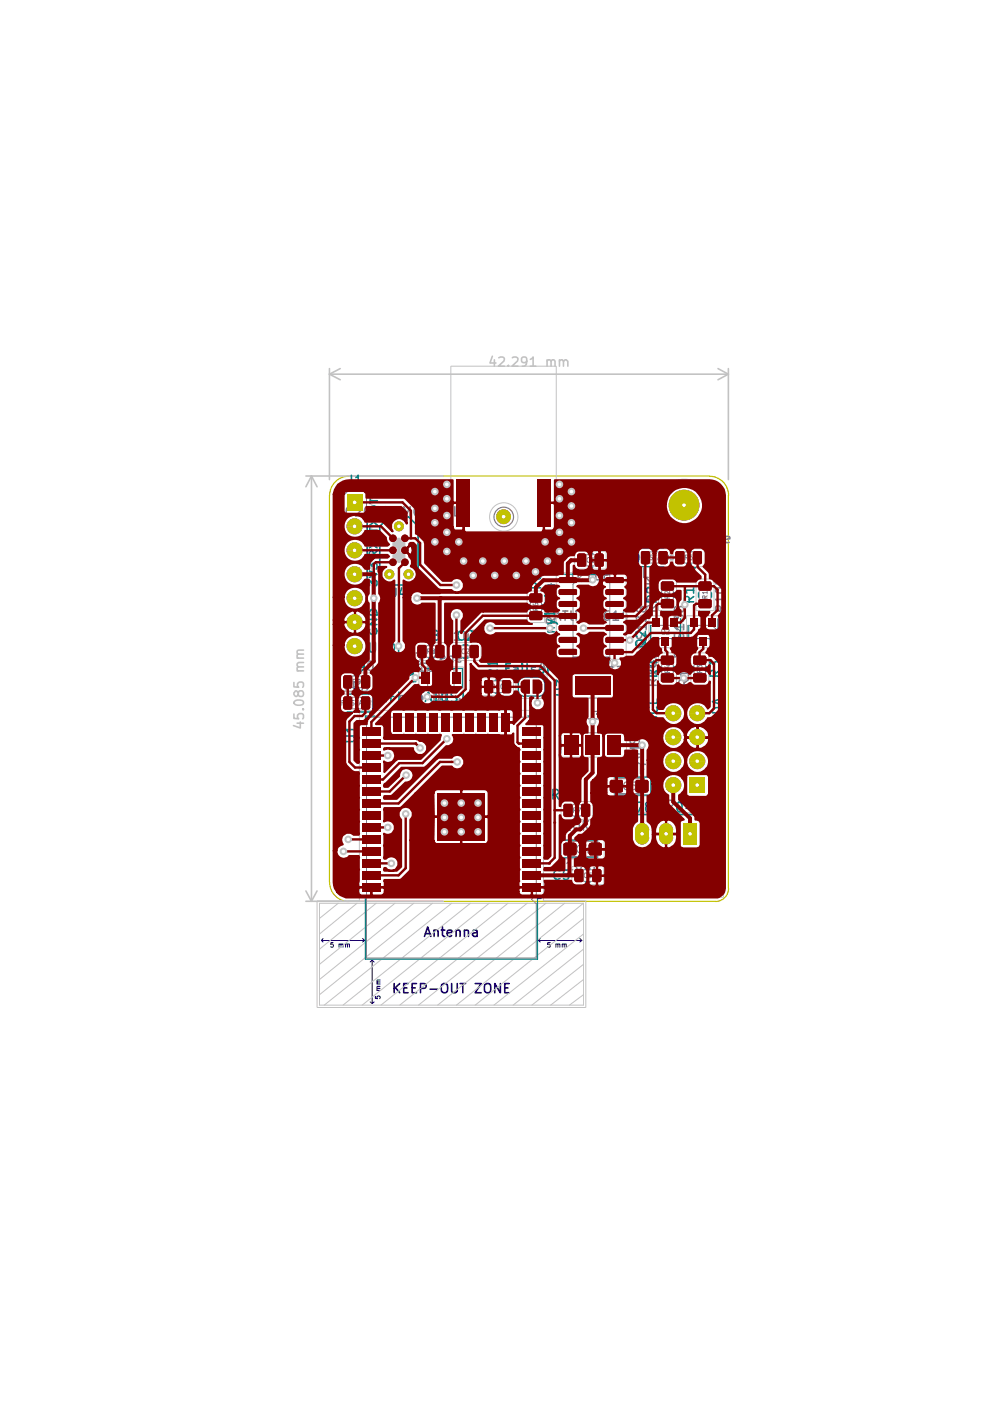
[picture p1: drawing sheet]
<svg xmlns="http://www.w3.org/2000/svg" width="210mm" height="297mm" viewBox="0 0 210 297" stroke-linecap="round" stroke-linejoin="round" font-family="sans-serif">
<path d="M69.8 105v82M73.9 100.9h76.5M74 101a4.1 4.1 0 0 0-4.1 4M150.4 101a4.1 4.1 0 0 1 4.1 4M154.4 105v83.3M69.9 187.1a4.1 4.1 0 0 0 4.1 4M73.9 191.1h77.7M154.5 188.3a2.79 2.79 0 0 1-2.8 2.8" fill="none" stroke="#c2c200" stroke-width=".25"/>
<g fill="none" stroke="#000084" stroke-width=".21">
<path d="M68.2 199.4h9.1M68.2 199.4l.3 .3M68.5 199l-.3 .4M70.6 199.8h-.4l-.1 .4h.5v.5h-.5M76.9 199l.4 .4M77.3 199.4l-.4 .3M114.1 199.4l.5 .3M114.1 199.4h9.3M114.6 199l-.5 .4M116.7 199.8h-.5l-.1 .4h.6v.5h-.6M122.9 199l.5 .4M123.4 199.4l-.5 .3"/>
<path d="M71.9 200.2h.4v.6M71.9 200.2v.6M72.3 200.2h.4v.6M73.2 200.2h.5v.6M73.2 200.2v.6M73.7 200.2h.4v.6M78.5 212.4l.4 .4M78.9 203.6v9.2M78.9 203.6l-.4 .4M78.9 203.6l.4 .4M79.3 212.4l-.4 .4M79.6 211.2v.5l.4 .1v-.6h.5v.6"/>
<path d="M79.9 210h.7M79.9 208.6h.7M80.6 209.5h-.6v.5M80.6 209.1h-.6v.4M80.6 208.2h-.6v.4M80.6 207.8h-.6v.4M117.9 200.2h.4v.6M117.9 200.2v.6M118.3 200.2h.4v.6M119.2 200.2h.4v.6M119.2 200.2v.6M119.6 200.2h.5v.6"/>
</g>
<g fill="none" stroke="#000084" stroke-width=".34">
<path d="M90 198.5l.7-2 .7 2M90.2 198h1M92 197.4l.1-.1a.52 .52 0 0 1 .8 .1v1.1M92 197.2v1.3M93.6 197.2h.7M93.8 196.5v1.7l.3 .3h.2M94.8 197.9l1-.3v-.2a.6 .6 0 0 0-1 0v.8l.4 .3 .6-.1M96.7 197.4l.2-.2 .6 .1v1.2M96.7 197.2v1.3M98.5 197.4l.1-.1a.48 .48 0 0 1 .7 .1v1.1M98.5 197.2v1.3M100.3 197.3a.6 .6 0 0 1 .9 .1v1.1"/>
<path d="M101.2 197.6l-1 .4 .3 .5 .7-.1M83.6 208.5v2M83.8 209.4l1 1.1M84.8 208.5l-1.2 1.1M85.6 209.5h.7M86.5 208.5h-.9v2h.9M87.4 209.5h.7M88.3 208.5h-.9v2h.9M89.2 209.5h1l.1-.3v-.5l-.4-.2h-.7v2M91.2 209.7h1.5M93.6 208.8a.71 .71 0 0 1 .8-.3 .71 .71 0 0 1 .5 .7l-.1 1a.71 .71 0 0 1-.8 .3 .71 .71 0 0 1-.4-.7zM95.8 208.5v1.6l.1 .3a.72 .72 0 0 0 1-.3v-1.6"/>
<path d="M97.5 208.5h1.2M98.1 208.5v2M100.8 208.5h1.2l-1.2 2h1.2M102.8 208.8a.71 .71 0 0 1 .8-.3 .71 .71 0 0 1 .5 .7l-.1 1a.71 .71 0 0 1-.8 .3 .71 .71 0 0 1-.5-.7zM106.1 208.5v2l-1.2-2v2M107 209.5h.7M107.9 208.5h-.9v2h.9"/>
<circle cx="145" cy="107.1" r="5"/>
</g>
<g fill="none" stroke="#c2c2c2" stroke-width=".21">
<path d="M95.6 77.6h22.3v35.1h-22.3zM121.8 116.8h6.7v3.8h-6.7zM135.4 116.3h6.7v3.8h-6.7zM142.7 116.3h6.7v3.8h-6.7zM88 136.2h6.7v3.8h-6.7zM95.3 136.2h6.7v3.8h-6.7zM111.8 125.3h3.7v6.7h-3.7zM117.9 121.4h14.9v18.4h-14.9zM137.6 130.6h7v6.7h-7zM139.6 122.8h3.8v6.7h-3.8zM139.6 138.4h3.8v6.8h-3.8zM145.5 130.6h7.1v6.7h-7.1z"/>
<path d="M146.5 138.4h3.8v6.8h-3.8zM147.6 122.8h3.8v6.7h-3.8zM72.2 147.2h6.8v3.8h-6.8zM72.2 146.5h6.8M76.2 150.6h39v40.4h9v22.6h-57v-22.6h9zM102.1 143.7h6.8v3.8h-6.8zM109.4 143.1h6.6v5h-6.6zM118.4 142.9h14.4v17.6h-14.4zM119 178h9.1v4.1h-9.1zM119 169.9h6.6v3.8h-6.6zM128.8 164.6h9.2v4.1h-9.2zM129.2 172.3h24.2v17.9h-24.2z"/>
<path d="M67.7 191.5h56v21.6h-56zM71.7 191.5l-4 3.2M75.7 191.5l-8 6.5M79.8 191.5l-12.1 9.8M83.7 191.5l-16 13M87.7 191.5l-20 16.2M91.7 191.5l-24 19.4M95.8 191.5l-27.1 21.6M99.7 191.5l-27 21.6M103.7 191.5l-26.9 21.6M107.7 191.5l-26.9 21.6M111.8 191.5l-27 21.6"/>
<path d="M115.7 191.5l-27 21.6M119.7 191.5l-26.9 21.6M121.2 183.7h6.8v3.8h-6.8zM123.7 191.5l-26.9 21.6M123.7 194.7l-22.9 18.4M123.7 198l-19 15.1M123.7 210.9l-3 2.2M123.7 207.7l-6.9 5.4M123.7 204.5l-10.9 8.6M123.7 201.3l-14.9 11.8"/>
<circle cx="106.8" cy="109.6" r="3"/>
<circle cx="145.1" cy="107.1" r="5.5"/>
</g>
<g fill="none" stroke="#c2c2c2" stroke-width=".34">
<path d="M69.8 79.3h84.6M69.8 78.1v23.6M69.8 79.3l2.3 1.2M72.1 78.1l-2.3 1.2M104.4 75.5l-.5 1.5h1.3M104.8 76.3v1.3M105.7 75.9a.77 .77 0 0 1 1.2 .1l-.1 .5-1.1 1.1h1.2M107.8 77.5v.1M108.6 75.9a.8 .8 0 0 1 1.2 .1l-.1 .5-1.2 1.1h1.3M111.7 76.5l-.4 .4h-.4l-.3-.4v-.5l.1-.2 .6-.1 .3 .2a1.76 1.76 0 0 1-.3 1.7h-.6M112.4 76.2l.6-.5v1.9M112.4 77.6h1.2"/>
<path d="M116 76.5l.2-.2h.4l.2 .2v1.1M116 76.3v1.3M116.8 76.6l.3-.3h.3l.2 .2 .1 1.1M118.6 76.5l.4-.2 .4 .2 .1 1.1M118.6 76.3v1.3M119.5 76.6l.3-.3h.3l.3 .3v1M152.2 78.1l2.2 1.2M154.4 78.1v23.6M154.4 79.3l-2.2 1.2M64.9 100.9h29.1M66 100.9v90.2M66 100.9l1.2 2.3"/>
<path d="M66 100.9l-1.1 2.3M63 139.5h1.3M64.3 138.7l-1.2 .1-.1 .5 .2 .2M64.3 137.8l-1.2 .1-.1 .5 .3 .3M62.3 151.4v.9l1 .1-.2-.3v-.5l.4-.3 .7 .1 .1 .2v.5l-.1 .3M62.3 148.8a1.38 1.38 0 0 1 2 0v.3a1.38 1.38 0 0 1-2 0zM62.3 144.7v.9l1 .1-.2-.2v-.6l.4-.3 .7 .1 .1 .2v.6l-.1 .2M63 153.3h1.3M63 142.2h1.3M63.2 146.9l.2-.3 .6-.1a.67 .67 0 0 1 0 1.2l-.7-.2-.1-.6-.2-.3a.57 .57 0 0 0-.7 .4 .57 .57 0 0 0 .4 .7l.5-.5M63.7 153.1v1.2l-1.5-.5M64.2 150.4h.1v.1l-.1-.1h.1"/>
<path d="M64.3 141.4l-1.2 .1a.52 .52 0 0 0 .1 .7M64.3 140.5h-1l-.2 .1-.1 .5 .3 .3M64.9 191.1h29.1M64.9 188.9l1.1 2.2M67.2 188.9l-1.2 2.2"/>
</g>
<g fill="none" stroke="#848484" stroke-width=".21">
<path d="M72.6 105.2l1.3-1.2h3.8v35.5h-5.1zM123.2 117.6h4v2.4h-4zM125.1 118.3l-.4-.1-.2 .2v.6l.1 .2 .5-.1M125.4 118.5l.3-.3v1M125.4 119.2h.6M133.8 117.7v1M134.1 117.7h.6M134.4 117.7v1M135 117.7v1M135 118.1h.6M135.6 117.7v1M136.1 117.7l.6 .1v.7l-.5 .2a.66 .66 0 0 1-.1-1z"/>
<path d="M136.7 117.6l.6-.6h3.4v2.4h-4zM136.8 118.8h.8M138.3 117.7l-.5 .1v.2l.5 .3-.1 .4-.4-.1M138.7 117.7h.6M138.9 117.7v1M139.4 118.7l.4-1 .3 1M139.5 118.4h.5M140.3 117.7h.6M140.5 117.7v1M141.2 117.7v.8l.2 .2 .3-.2v-.8M142.7 117.7h-.4l-.1 .2 .1 .2 .4 .2v.2l-.1 .2-.4-.1M143.2 117.9l.2-.2v1"/>
<path d="M143.2 118.7h.5M144 117h4v2.4h-4zM145.3 118.2l.6-.2-.1-.3h-.5v1M145.5 118.2l.4 .5M146.7 117.7h-.4l-.1 .4 .4-.1 .2 .2-.1 .4-.3 .1-.2-.2M89.3 136.9h4.1v2.5h-4.1zM90.6 138.1h.5l.1-.4-.6-.1v1M90.8 138.1l.4 .5M91.8 138l-.2-.1v-.2l.4-.1 .1 .3-.5 .2v.4l.2 .1 .3-.1v-.4l-.2-.1M96.7 136.9h4v2.5h-4zM98.6 137.7l-.6-.1a.54 .54 0 0 0-.1 .7 .54 .54 0 0 0 .7 .2M98.9 137.7l.5-.1 .1 .2-.7 .8h.7"/>
<path d="M112.4 126.7h2.4v3.9h-2.4zM113 128l.3 .4h.7v-.4l-.1-.2h-.3l-.1 .3 .1 .3M113.6 129.4l-.1-.5h-.3l-.2 .1v.4h1M114 128.9l-.4 .3M121.5 123.9l1.9-2h5.9v17.4h-7.8zM138 132.6v2.8h6.1v-1.7l-1.1-1.1h-4.9M140.3 139.9h2.4v3.9h-2.4zM140.3 124.1h2.4v4h-2.4zM140.4 133.4l.5 .1a.67 .67 0 0 1-.2 1l-.4-.2zM140.5 134.2l.5 .3M141.3 133.5l.5-.1 .1 .2-.6 .9h.6M141.5 126.8v-.4l-.4-.1-.1 .5h1"/>
<path d="M142 125.3v.7l-.8-.7-.2 .2 .1 .4M142 126.3l-.5 .4M146 132.6h5l1.1 1.1v1.7h-6.1zM147.2 139.9h2.4v3.9h-2.4zM148.3 124.1h2.4v4h-2.4zM148.3 133.5h.5a.67 .67 0 0 1-.1 1h-.2a.67 .67 0 0 1-.2-1zM148.4 134.2h.3l.3 .3M149.4 133.7l.2-.3v1.1M149.4 134.5h.5M149.4 126.8v-.4l-.4-.1-.1 .5h1M149.9 125.6h-1l.3 .3M149.9 126.3l-.5 .4"/>
<path d="M149.9 125.3v.6M70.8 148.5l.2 1 .2-.7 .2 .7 .2-1M72 148.5v1M72.5 149h.3M73 148.5h-.5v1M73.3 148.5v1M73.6 143.3h4v2.5h-4zM73.6 147.8h4v1.8l-.6 .7h-3.4zM73.6 149.6h.7M74.8 144.5h.6v-.4l-.6-.1v1M75.1 148.5h-.5l-.1 .2 .2 .3 .4 .2-.1 .2h-.5M75.1 144.5l.3 .5"/>
<path d="M75.4 148.5h.5M75.7 148.5v1M76.1 149.5l.4-1 .3 1M76.2 149.2h.5M76.4 144.4l-.1 .2h-.4v-.5h.5v.7l-.5 .2M77 148.5h.6M77.3 148.5v1M77.7 152.1h36v37.6l-1 1 1 .9v11.5h-36zM77.9 148.5v.8l.2 .2h.2l.2-.2v-.8M79.5 148.5l-.6 .1a.58 .58 0 0 0 .6 .6v.1a.36 .36 0 0 1-.6 .1M79.8 148.8l.4-.3v1M79.8 149.5h.6"/>
<path d="M90.7 141.9h5.6v3.6h-5.6zM92 143.7h1M93 142.9l1.2 .8-1.2 .8zM94.2 143.7h.8M94.2 142.6v2.2M103.5 144.4h4v2.4h-4zM104.3 145.5h.4l.1-.4-.5-.1v1M104.5 145.5l.3 .5M105.2 145.3l.3-.3v1M105.2 146h.6M106.3 145.1l.1-.1a.55 .55 0 0 1 .4 .5 .55 .55 0 0 1-.4 .5l-.2-.4zM119 148h13.3v7.4h-11.3l-2-2z"/>
<path d="M141.3 141.1h.7M141.5 142.6v-.5h-.5v.5h1M141.6 141v.6l-.7-.2M142 142l-.5 .3M147.8 141.6v-.5l.4 .3 .1-.3h.5v.5M148.3 142.6v-.5h-.5v.5h1M148.8 142l-.5 .3M120.3 179.2l.9-.8h5.5v3.2h-6.4zM120.3 170.6h4v2.4h-4zM121.6 171.8l.5-.1 .1-.3-.2-.1h-.4v1M121.8 171.8l.4 .5M122.5 171.3h.6l-.4 1"/>
<path d="M129.7 172.8h21.2l2 2v15h-23.2zM130.2 165.1h6.5v2.4l-.9 .7h-5.6zM122.6 184.4h4.1v2.5h-4.1zM124.5 185.2l-.5-.1-.1 .2v.5l.3 .3 .3-.1M125.4 185.1h-.5v.5l.1-.2 .4 .2v.4h-.5"/>
</g>
<g fill="none" stroke="#848484" stroke-width=".34">
<path d="M71.7 107.4h1.1M72.3 107.4v2M74.7 107.6a.82 .82 0 0 0-1 0 .82 .82 0 0 0-.3 .9l.2 .6a.82 .82 0 0 0 1.1 .1M75.4 107.6l.3-.2h.5l.3 .2v.3v.4l-1.1 1.1h1.1M77.6 107.5l.4-.1a1.07 1.07 0 0 1 .4 1.7l-.6 .3a1.21 1.21 0 0 1-.2-1.9zM79.2 107.4h1.1l-.6 .8 .6 .2v.8l-.3 .2h-.6l-.2-.2M81.4 107.5l.4-.1a1.07 1.07 0 0 1 .4 1.7l-.6 .3a1.21 1.21 0 0 1-.2-1.9zM83.1 108.6h1.6M85.6 109.4v-2l.7 1.5 .7-1.5v2M89.1 107.6a.81 .81 0 0 0-1 0 .81 .81 0 0 0-.3 .9l.1 .5a.77 .77 0 0 0 1.2 .2M89.9 108.5l.9-.1 .2-.3-.1-.5-.2-.2h-.8v2M91.9 108.6h1.5"/>
<path d="M95.5 107.4v2l-1.1-2v2M96.4 107.4v2h1.1M135.5 115.1v-2.1l.6 1.5 .7-1.5v2.1M137.8 113.9v-.1a.65 .65 0 0 1 1 .2 1.03 1.03 0 0 1-.5 1.1l-.5-.1-.1-.4zM139.6 113.7l.1 1.3a.52 .52 0 0 0 .8-.2M140.5 113.7v1.4M141.4 113.9l.2-.2 .6 .1v1.3M141.4 113.7v1.4M142.7 114.9l.9-.1 .2-.3-.2-.6-.9-.1v2M142.9 113.7h.8M143.1 114.9l.7 .9M143.2 113v1.7l.1 .3 .4 .1"/>
<path d="M144.1 106v2M144.1 107h1.2M144.4 113v.2M144.4 113.7v1.4M144.5 114.4l.3-.1 .3-.5v2M144.5 115.8h1.2M145.3 113.9l.1-.1a.48 .48 0 0 1 .7 .2v1.1M145.3 106v2M145.3 113.7v1.4M146.1 106.6l.5-.3 .1-.3v2M146.1 108h1.2M146.7 113.9l.5-.1a1.38 1.38 0 0 1 0 2 .46 .46 0 0 1-.6-.4 1.73 1.73 0 0 1 .1-1.5z"/>
<path d="M148 113.7l-.1 1.8a.45 .45 0 0 1-.7 .1M148 113.8a.72 .72 0 0 0-1 .2 1.03 1.03 0 0 0 .4 1.1l.6-.1M148.7 113.9a.49 .49 0 0 1 .7 .3l.1 .4a.96 .96 0 0 1-.7 1.2 1.28 1.28 0 0 1-.1-1.9zM148.9 113v2.1M148.9 114h1.1M150 113v2.1M151 113.9l.3-.2a.52 .52 0 0 1 .7 .3v.6l-.2 .4-.5 .1-.3-.5zM152.8 113v1.7l.3 .4M153.8 114.4l1-.2v-.2a.6 .6 0 0 0-1 0v1h.8M74.1 122.3h1.4a.68 .68 0 0 1 .6 .8M76.1 121h-2l.6 .5M76.1 120.4v1.1"/>
<path d="M88.1 138.4a1.03 1.03 0 0 1 1.1 .7 1.03 1.03 0 0 1-.4 1.2l-.7 .1zM91.4 138.4h1.3l-1.3 2h1.3M93.4 139.8l.9-.3-.1-.3-.6-.1-.2 .3 .1 .9h.7M95.2 139.3l.2-.2 .5 .1 .1 1.2M95.2 139.1v1.3M96.4 134.3l.5-.6v2M96.4 135.7h1.1M96.9 139.8l1-.3v-.1a.6 .6 0 0 0-1 0v.7a.6 .6 0 0 0 .8 .2M98.4 134.4v1.1a.49 .49 0 0 0 .8 .1M98.7 139.1v1.3M99.2 139.1l-.3 .1-.2 .2M99.2 134.4v1.3"/>
<path d="M100.2 134.7h.6M101.1 133.7h-.9v2M115.8 126.3h2.1M115.8 125.1l1.1 1.2M115.9 127.4l.7-.2a.96 .96 0 0 1 1.3 .6 1.38 1.38 0 0 1-2.1 0zM116.8 132.1v-1l-.3-.1-.5 .1-.2 .2v.8h2.1M117.6 131.5l.7-2 .6 2M117.8 130.9h.9M117.9 129.6h-2.1l.5 .4 .1 .2M117.9 131l-1.1 .7M117.9 129v1.2M117.9 125.1l-1.2 .9"/>
<path d="M119.3 129.5h1.1M119.8 129.5v2M120.7 130.2h.8M121.1 129.5v1.7l.4 .3M121.5 121.3l.6-.3a1.07 1.07 0 0 1 .4 1.6l-.6 .3a1.07 1.07 0 0 1-.4-1.6zM122.2 129.5v.2M122.2 130.2v1.3M123.1 130.4l.1-.1a.52 .52 0 0 1 .8 .2v1M123.1 130.2v1.3M123.5 122.9l-.1 .4M124.3 121.6l.6-.6v1.9M124.3 122.9h1.2"/>
<path d="M124.7 130.2l.4 1.3M125.6 130.2l-.6 1.8-.3 .2M126.2 130.1l.6-.6v2M126.2 131.5h1.2M126.3 121.7v1a.49 .49 0 0 0 .9 .1M127.2 121.7v1.2M128.1 121.9h.7M129 121h-.9v1.9M129 129.5a.8 .8 0 0 0-.9 .9v.7a.67 .67 0 0 0 1.2 0v-.5a.67 .67 0 0 0-1.2 0M129.4 140l-.5 1.4h1.2M130 130.1l.6-.6v2M130 131.5h1.1"/>
<path d="M132.3 129.5l-.5 1.3h1.3M132.8 130.2v1.3M135 131.7v-1.2l.7 .6v-.2a.73 .73 0 0 1 1.1-.3 .97 .97 0 0 1 0 1.1M135 136.2v.8l.6 .3a.95 .95 0 0 0 .5-.9l.3-.2 .5 .2v.9M135 134.3v.7l.4 .5a1.24 1.24 0 0 0 .8-1.1l.2-.1a.46 .46 0 0 1 .6 .4l-.1 .8M135.8 128.9a.67 .67 0 0 1 1.2 0l-.2 .7a.72 .72 0 0 1-1-.2l-.2-.7-.2-.1-.4 .2v.7l.5 .2 .3-.3M136 138.6l.1-.3 .2-.2a.49 .49 0 0 1 .7 .4v.8h-2v-1l.4-.1 .3 .1 .3 .3v.7M136.5 120.4v2h.9M137 132.9h-2l.6 .6M137 132.4v1.1M137.1 125.1a1.38 1.38 0 0 1 2 0v.2a1.38 1.38 0 0 1-2 0zM137.1 139.4h2"/>
<path d="M137.1 138.3l1.2 1.1M137.1 123.8h2M137.1 122.6l1.2 1.2M138.1 121.3h.7M138.2 129.5v-.7a.53 .53 0 0 0-.9-.3l-.2 .3v.7h2M139 120.4h-.9v2h.9M139.1 127.1h-2l.3 .2 .3 .4M139.1 126.5v1.2M139.1 138.3l-1.1 .9M139.1 128.4l-.9 .7M139.1 122.6l-1.1 .8M139.9 120.4a1.03 1.03 0 0 1 1.2 1 1.03 1.03 0 0 1-1.2 1z"/>
<path d="M143 131.7v-1.2l.8 .6a.52 .52 0 0 1 .3-.6l.7 .1a.97 .97 0 0 1 0 1.1M143.1 136.2l-.1 .8 .3 .3 .5-.1 .4-.9h.6l.1 .3v.7M143.1 134.3l-.1 .7 .3 .5a1.24 1.24 0 0 0 .9-1.1h.6a1.02 1.02 0 0 1 .1 1.1M143.8 128.9l.4-.3h.4l.3 .3v.6l-.7 .2-.3-.2-.2-.8-.4-.1-.2 .2-.1 .6 .2 .2h.5l.1-.2M143.9 138.6l.1-.3 .4-.2a.46 .46 0 0 1 .5 .4v.8h-1.9v-.7a.47 .47 0 0 1 .5-.4 .47 .47 0 0 1 .4 .4v.7M143.9 139.4h2.1M143.9 138.3l1.2 1.1M144.9 132.9h-1.9l.6 .6M144.9 132.4v1.1M146 138.3l-1.1 .9M151.7 123.8h2M151.7 122.6l1.1 1.2"/>
<path d="M151.8 124.9a1.4 1.4 0 0 1 1.9 .2v.2a1.3 1.3 0 0 1-2 0zM152.7 129.5v-.7a.55 .55 0 0 0-.5-.4 .55 .55 0 0 0-.5 .4v.7h2M153.7 127.1h-2l.5 .6M153.7 128.4l-1 .7M153.7 126.5v1.2M153.7 122.6l-1.1 .8M72.2 141.2h.8l.3-.1v-.7l-.3-.2h-.8v2M72.7 141.2l.7 1M73.4 144.6v2h.9M74.2 140.7l.5-.5v2M74.2 142.2h1.1M75 145.6h.7"/>
<path d="M75.9 144.6h-.9v2h.9M76.2 140.4l.3-.2a1.03 1.03 0 0 1 .7 1 1.03 1.03 0 0 1-.7 1 1.07 1.07 0 0 1-.4-1.7zM76.8 144.6a1.03 1.03 0 0 1 1.2 1 1.03 1.03 0 0 1-1.2 1zM78.1 140.4l.6-.2a1.3 1.3 0 0 1 0 2l-.5-.1-.1-.3-.1-.8zM84.8 148.4h.7M85.8 147.5h-1v2h1M87.6 147.6l-.7-.1-.4 .4 .2 .4 .8 .5v.6l-.2 .1-.8-.1M88.6 148.6h.7a.63 .63 0 0 0 .2-1l-.9-.1v2M88.8 140.9l.3-.1 .3-.5v2M88.8 142.3h1.2M89.6 140.6h1.5M90.3 147.5h1.3l-.7 .8h.5l.2 .4-.2 .7-.2 .1h-.6l-.3-.1"/>
<path d="M90.9 140.5l.3-.2a1.1 1.1 0 0 1 .6 1.7l-.4 .3-.5-.1-.1-.6zM92 146.6a1.03 1.03 0 0 1 1.2 .7 1.03 1.03 0 0 1-.4 1.2l-.8 .1zM92.4 147.7l.2-.2h.5l.3 .2 .1 .4-1.3 1.4h1.3M92.7 140.3v2M93 141.2l.9 1.1M93.9 147.2l.6-.6v2M93.9 148.6h1.2M93.9 140.3l-1.2 1.2M94.3 148.8h1.5M96.6 147.5l.5 2 .4-1.4 .4 1.4 .4-2M99.1 148.6h.7l.4-.4a.49 .49 0 0 0-.4-.7h-.7v2M99.6 148.6l.6 .9"/>
<path d="M101.3 147.6a.71 .71 0 0 1 1.1 .6v.6a.68 .68 0 0 1-.7 .7 .68 .68 0 0 1-.7-.7v-.6zM103 148.3l.5-.5v2M103 149.8h1.1M103.4 147.6h.7a1.42 1.42 0 0 1-.1 1.9l-.6-.1a1.64 1.64 0 0 1 0-1.8zM105.1 148l.5-.2a1.3 1.3 0 0 1 0 2l-.4-.1-.2-.3-.1-.8zM105.3 149.5v-2l.6 1.4 .7-1.4v2M106.8 147.8v2M107.2 148.7l.8 1.1M108 147.8l-1.2 1.1M114.3 142.1l.7-2.1 .7 2.1M114.5 141.5h.9M116 140h1.2"/>
<path d="M116.6 140v2.1M117.5 140.7h.8M117.8 140v1.8l.5 .3M119 140v.3M119 140.7v1.4M119.9 140.9l.3-.2 .4 .1 .1 1.3M119.9 140.7v1.4M121.5 140.7l.5 1.4M122.5 140.7l-.7 1.9-.3 .1M123.1 140.6l.4-.2 .2-.4v2.1M123.1 142.1h1.2M126 140a.74 .74 0 0 0-.9 .9v1l.3 .2 .6-.1a.8 .8 0 0 0-.2-1.2l-.6 .1-.1 .3"/>
<path d="M126.9 140.6l.4-.2 .2-.4v2.1M126.9 142.1h1.2M129.8 140.7v1.4M130.9 141.3h1.5M133.6 145.8v-1.3l.8 .7a.52 .52 0 0 1 .3-.7l.7 .1a.97 .97 0 0 1 0 1.2M133.6 142.9v-1.3l.8 .7v-.2l.3-.5h.5l.4 .5v.6l-.2 .2M133.7 156.5l-.1 .8 .3 .3 .6-.1 .3-.9h.6l.2 .3-.1 .7M134.4 140.1l-.8-.1-.3 .6a.95 .95 0 0 0 .9 .6l.2 .3-.2 .5h-.9M134.8 146.6v1.5M135.4 143.7h.2M135.6 158.6h-2l1.4 .6-1.4 .7h2M135.6 155.2h-2l.5 .6"/>
<path d="M135.6 153.3h-2l.5 .5M135.6 151.4h-2l.5 .6M135.6 149.7l-2-.9v1.4M135.6 150.8v1.2M135.6 152.7v1.1M135.6 154.6v1.2M136.3 140.1a.79 .79 0 0 0-1.2 .4l.2 .4 .9 .4 .1 .3a.79 .79 0 0 1-1.2 .4M137.3 140.5l.5-.2a.95 .95 0 0 1 1.3 .5 1.08 1.08 0 0 1-1 .7 1.08 1.08 0 0 1-1-.7zM138.2 145.3v-.8a.56 .56 0 0 0-.6-.4 .56 .56 0 0 0-.5 .4v.8h2M139.1 142.7h-2l.6 .6M139.1 144.1l-.9 .7M139.1 142.2v1.1"/>
<path d="M144.2 140.5l.5-.2a.95 .95 0 0 1 1.3 .5 1.08 1.08 0 0 1-1.1 .7 1.08 1.08 0 0 1-1-.7zM145 145.3v-.8a.56 .56 0 0 0-.5-.4 .56 .56 0 0 0-.6 .4v.8h2.1M146 142.7h-2.1l.6 .6M146 144.1l-1 .7M146 142.2v1.1M94.2 170.5v1.6l.4 .4h.4l.3-.4v-1.6M96.2 171.1l.6-.6v2M96.2 172.5h1.2M119.8 174.6l.5-.6v2M119.8 176h1.1M121.8 174.2l.4-.2a1.08 1.08 0 0 1 .7 1 1.08 1.08 0 0 1-.7 1 1.18 1.18 0 0 1-.4-1.6zM123.7 174v2"/>
<path d="M124 174.8l.8 1.2M124.8 174l-1.1 1.2M130.1 162.6l.6-.5v2M130.1 164.1h1.1M132.3 162.1h.4a1.18 1.18 0 0 1 .4 1.6 .47 .47 0 0 1-.5 .4 .47 .47 0 0 1-.4-.4l-.2-.9zM134 162.7l.1 1.3 .5 .1 .3-.2M134.9 162.7v1.4M135 160.7v1M135.6 160.5l-2 .7 2 .7M135.8 163.1h.7M136.8 162.1h-1v2M139.7 169.7v1.6l.3 .4 .7-.2 .1-1.8"/>
<path d="M141.6 169.8l.8-.1a.51 .51 0 0 1 .4 .3 .51 .51 0 0 1-.1 .5l-1.1 1.2h1.2M120.2 183l.6-.5v1.9M120.2 184.4h1.2M121.3 187.8a1.1 1.1 0 0 1 .6 1.7l-.1 .2-.5 .1a1.38 1.38 0 0 1 0-2zM122.3 182.6l.6-.1a1.3 1.3 0 0 1 0 1.9l-.5-.1-.1-.2-.1-.9zM122.9 189.7v.1M123.7 188.4l.3-.1 .3-.5v2M123.7 189.8h1.2M124.1 183.1v1a.52 .52 0 0 0 .9 .1M125 183.1v1.3M125.7 188.5l.1 1.2 .5 .1 .3-.1M126 183.4h.7"/>
<path d="M126.6 188.5v1.3M126.9 182.5h-.9v1.9M127.5 188.8h.7M128.5 187.8h-1v2M130.6 181.3h.8a.63 .63 0 0 0 .2-1l-1-.1v2M131.1 181.3l.6 .9M132.7 181.4h1.5M135 180.2h1.2l-.8 2M137.3 181l-.4-.3 .1-.4a.64 .64 0 0 1 .6-.1 .64 .64 0 0 1 .5 .5l-.4 .3a.62 .62 0 0 0-.8 .6 .62 .62 0 0 0 .8 .6l.3-.2a.67 .67 0 0 0-.3-1M138.9 181.1h.7M139.9 180.2h-1v2h1M141.6 180.2h-.9l-.1 .9 .3-.2 .7 .1 .1 .4-.1 .6-.2 .2h-.5l-.3-.2"/>
<path d="M142.7 182v.2l-.2-.1 .2-.1v.2M143.8 180.3l.1-.1a.46 .46 0 0 1 .6 .4l.1 .8a.62 .62 0 0 1-.7 .8 1.49 1.49 0 0 1-.1-1.9zM145.5 181.4h1.5M147.8 180.8l.3-.1 .3-.5v2M147.8 182.2h1.2M149.9 182v.2M150.7 180.8l.4-.3 .2-.3v2M150.7 182.2h1.2"/>
</g>
<g fill="none" stroke="#848484" stroke-width=".25">
<path d="M124.5 150.8v1.4l.3 .2h.3l.3-.2v-1.4M126 150.8h1l-.6 .6 .6 .2v.7l-.3 .1h-.5l-.2-.1M123.3 179.4a.76 .76 0 0 0-1 .3 .76 .76 0 0 0 .3 1l.4 .1 .3-.2M124.2 179.1l-.3 1.2h1M124.7 179.7v1.1M133.2 166l-.5-.2a.79 .79 0 0 0-.6 1 .79 .79 0 0 0 1 .5h.1M134.6 165.8l-.5 .1a1.23 1.23 0 0 0 0 1.5l.5-.1 .1-.1v-.4l-.3-.4h-.3l-.3 .4"/>
<circle cx="106.8" cy="109.6" r="2.07"/>
<circle cx="106.8" cy="109.6" r="1.06"/>
</g>
<path d="M84.3 114.1h.3v5.1h-.3l-.2-.8-.8-.2v-.5l1-.5v-1l-1-.5v-.6l.8-.2z" fill="#c2c2c2"/>
<path d="M71.6 102.9h7.2v37.6M83.3 115.1l.8-.2 .2-.8h.3v5.1h-.3l-.2-.8-.8-.2v-.5l1-.5v-1l-1-.5z" fill="none" stroke="#c2c2c2" stroke-width=".21"/>
<path d="M84.6 114.1h.2l.3 .8 .8 .2v.6l-1.1 .5v1l1.1 .5v.5l-.8 .2-.3 .8h-.2z" fill="#c2c2c2"/>
<path d="M71.6 102.9v37.6h7.2M84.6 114.1h.2l.3 .8 .8 .2v.6l-1.1 .5v1l1.1 .5v.5l-.8 .2-.3 .8h-.2zM72.2 146.5v-3.8h6.8v3.8M88.8 141.4h9.4v4.6h-9.4z" fill="none" stroke="#c2c2c2" stroke-width=".21"/>
<g fill="#840000">
<path d="M76.7 179.6h4v1.8h-4z"/>
<path d="M76.7 187.2h4v1.8h-4z"/>
<path d="M76.7 184.7h4v1.7h-4z"/>
<path d="M76.7 182.1h4v1.8h-4z"/>
<path d="M76.7 177h4v1.8h-4z"/>
<path d="M76.7 166.9h4v1.8h-4z"/>
<path d="M76.7 174.5h4v1.8h-4z"/>
<path d="M76.7 172h4v1.7h-4z"/>
<path d="M76.7 169.4h4v1.8h-4z"/>
<path d="M76.7 164.3h4v1.8h-4z"/>
<path d="M76.7 161.8h4v1.8h-4z"/>
<path d="M76.7 159.3h4v1.7h-4z"/>
<path d="M92.7 168.1h10v10h-10z"/>
<path d="M76.7 143.3l1.4-.1 .4 .3v2.1l-.2 .3-1.5 .1-.3-.3v-2.3z"/>
<path d="M72.8 143.4l.3-.2h1.3l.3 .2v2.3l-.3 .3h-1.3l-.3-.2z"/>
<path d="M76.7 147.7h1.4l.3 .1 .1 2.3-.2 .3-1.4 .1-.4-.3v-2.3z"/>
<path d="M76.7 156.7h4v1.8h-4z"/>
<path d="M72.8 147.8l.3-.1h1.3l.3 .2v2.3l-.2 .2-1.3 .1-.4-.3z"/>
<path d="M76.7 154.2h4v1.8h-4z"/>
<path d="M89.3 142.5h1.8v2.4h-1.8z"/>
<path d="M83.4 151.1h1.8v4h-1.8z"/>
<path d="M85.9 151.1h1.8v4h-1.8z"/>
<path d="M88.5 151.1h1.8v4h-1.8z"/>
<path d="M91 151.1h1.8v4h-1.8z"/>
<path d="M93.6 151.1h1.7v4h-1.7z"/>
<path d="M95.9 142.5h1.8v2.4h-1.8z"/>
<path d="M96.1 151.1h1.8v4h-1.8z"/>
<path d="M98.6 151.1h1.8v4h-1.8z"/>
<path d="M101.2 151.1h1.8v4h-1.8z"/>
<path d="M103.7 151.1h1.8v4h-1.8z"/>
<path d="M106.4 144.4l.3-.2 1.5 .1 .2 .3v2l-.2 .3-1.5 .1-.3-.3z"/>
<path d="M102.8 144.3l1.5-.1 .3 .2v2.3l-.3 .3h-1.3l-.3-.2-.1-2.2z"/>
<path d="M106.3 151.1h1.7v4h-1.7z"/>
<path d="M110.7 161.8h4v1.8h-4z"/>
<path d="M110.7 154.2h4v1.8h-4z"/>
<path d="M110.7 156.7h4v1.8h-4z"/>
<path d="M110.7 159.3h4v1.7h-4z"/>
<path d="M110.7 164.3h4v1.8h-4z"/>
<path d="M110.7 177h4v1.8h-4z"/>
<path d="M110.7 166.9h4v1.8h-4z"/>
<path d="M110.7 169.4h4v1.8h-4z"/>
<path d="M110.7 172h4v1.7h-4z"/>
<path d="M110.7 174.5h4v1.8h-4z"/>
<path d="M119.5 156h3.1v4h-3.1z"/>
<path d="M128.8 156h2.9v4h-2.9z"/>
<path d="M129.5 165.4h2.5v2.5l-.4 .2-2.1-.1-.2-.4v-1.9z"/>
<path d="M135 165.4h2.2l.3 .2v2.1l-.2 .3-2.1 .1-.4-.3-.1-2.1z"/>
<path d="M124.1 156h3.1v4h-3.1z"/>
<path d="M124.9 178.9l.4-.3 2.1 .1 .2 .3-.1 2.3-2.4 .1-.3-.4z"/>
<path d="M119.5 178.8l.4-.2 2.1 .1 .3 .5-.1 2-.3 .2-2.4-.1z"/>
<path d="M123.4 170.5h1.7v2.5l-.1 .1-1.4 .1-.3-.1-.1-2.3z"/>
<path d="M119.7 170.4h1.5l.1 .2v2.5l-.3 .1h-1.1l-.4-.1v-2.4z"/>
<path d="M125.6 184.5l.2-.3h1.4l.2 .2 .1 2.3-.2 .2-1.4 .1-.3-.2z"/>
<path d="M121.8 184.4l.3-.2h1.3l.3 .3v2.3l-.2 .1-1.3 .1-.4-.2z"/>
<path d="M110.7 184.7h4v1.7h-4z"/>
<path d="M110.7 179.6h4v1.8h-4z"/>
<path d="M110.7 182.1h4v1.8h-4z"/>
<path d="M110.7 187.2h4v1.8h-4z"/>
<path d="M128.4 137.8l.3-.2h3.3l.2 .2v.9l-.1 .2h-3.5l-.2-.3z"/>
<path d="M128.4 135.2l.3-.2h3.3l.2 .2v.9l-.1 .2h-3.5l-.2-.2z"/>
<path d="M128.4 132.7l.3-.2h3.3l.2 .2v.9l-.1 .2h-3.5l-.2-.3z"/>
<path d="M128.4 130.1l.3-.1h3.3l.2 .1v1l-.1 .1h-3.5l-.2-.2z"/>
<path d="M128.4 127.6l.3-.2h3.3l.2 .2v.9l-.1 .2h-3.5l-.2-.3z"/>
<path d="M128.4 125.1l.3-.2h3.3l.2 .2v.9l-.1 .2h-3.5l-.2-.3z"/>
<path d="M128.4 122.6l.3-.3h3.3l.2 .2v.9l-.1 .2h-3.5l-.2-.2z"/>
<path d="M139.7 117l.2-.2h1.4l.3 .3-.1 2.4-.4 .1h-1.1l-.3-.1z"/>
<path d="M136 116.9l1.6-.1 .2 .2v2.2l-.2 .3-1.4 .1-.3-.2z"/>
<path d="M143.3 117l.1-.2h1.5l.2 .3v2.2l-.2 .2-1.3 .1-.3-.1z"/>
<path d="M147.1 116.9h1.7v2.5l-.1 .1-1.4 .1-.3-.2-.1-2.2z"/>
<path d="M140.1 143l.3-.3h2.3l.2 .4-.1 1.4-.2 .2-2.3-.1-.2-.2z"/>
<path d="M140.3 139h2.4l.2 .4-.1 1.3-.3 .3-2.2-.1-.2-.2v-1.4z"/>
<path d="M147.2 142.7h2.3l.3 .4-.1 1.4-.3 .2-2.2-.1-.2-.2v-1.4z"/>
<path d="M147.2 139h2.3l.3 .4-.1 1.3-.3 .3-2.2-.1-.2-.2v-1.4z"/>
<path d="M140.3 135h1.6v1.8h-1.6z"/>
<path d="M148.3 135h1.6v1.8h-1.6z"/>
<path d="M150.2 131.1h1.6v1.7h-1.6z"/>
<path d="M148.3 123.4l2.3-.1 .3 .3v1.4l-.3 .2-2.3-.1-.2-.1v-1.4z"/>
<path d="M148.2 127.2l.3-.2 2.2 .1 .2 .2v1.4l-.3 .2h-2.3l-.2-.2z"/>
<path d="M138.3 131.1h1.7v1.7h-1.7z"/>
<path d="M142.2 131.1h1.6v1.7h-1.6z"/>
<path d="M146.4 131.1h1.6v1.7h-1.6z"/>
<path d="M140.3 127.1l2.2-.1 .3 .2v1.6l-.1 .1h-2.3l-.3-.2v-1.4z"/>
<path d="M140.3 123.4h2.4l.2 .2-.1 1.5-.2 .1h-2.2l-.3-.2v-1.5z"/>
<path d="M122.4 117.5l.3-.2h1.3l.2 .2 .1 2.4-.3 .2h-1.4l-.2-.1z"/>
<path d="M126.2 117.6l.3-.3h1.2l.3 .3-.1 2.5h-1.6l-.1-.1z"/>
<path d="M118.4 122.6l.4-.3h3.3l.2 .2v.9l-.1 .2h-3.5l-.3-.2z"/>
<path d="M118.6 125l3.5-.1 .2 .2v.9l-.1 .2h-3.5l-.3-.3v-.8z"/>
<path d="M113.8 101.5h3v10.2h-3z"/>
<path d="M96.8 101.5h2.9v10.2h-2.9z"/>
<path d="M112.3 129.8l.3-.3 2.2 .1 .2 .2v1.5l-.3 .2h-2.3l-.2-.4z"/>
<path d="M92.5 136.8l1.4-.1 .2 .2 .1 2.3-.1 .2-1.5 .1-.3-.2v-2.3z"/>
<path d="M95.9 136.9l.2-.2h1.4l.2 .2 .1 2.3-.2 .2-1.4 .1-.3-.1z"/>
<path d="M99.7 136.9l.2-.2h1.4l.2 .3v2.2l-.2 .2-1.4 .1-.2-.1z"/>
<path d="M112.3 126.1l.2-.3h2.2l.3 .3v1.5l-.3 .2h-2.2l-.3-.5z"/>
<path d="M88.6 136.9l.2-.2h1.4l.2 .3v2.3l-.1 .1-1.4 .1-.3-.2z"/>
<path d="M118.5 127.6l.3-.2h3.3l.2 .2v.9l-.1 .2h-3.5l-.3-.3z"/>
<path d="M118.5 130.1l.3-.1h3.3l.2 .1v1l-.1 .1h-3.5l-.3-.2z"/>
<path d="M118.5 132.7l.3-.2h3.3l.2 .2v.9l-.1 .2h-3.5l-.3-.3z"/>
<path d="M118.5 135.2l.3-.2h3.3l.2 .2v.9l-.1 .2h-3.5l-.3-.2z"/>
<path d="M118.6 137.7l3.5-.1 .2 .2v.9l-.1 .2h-3.5l-.3-.3v-.8z"/>
<path d="M121.8 143.4h7.7v4h-7.7z"/>
</g>
<g fill="none" stroke="#008484" stroke-width=".34">
<path d="M74.5 100.8v1.3a.6 .6 0 0 1-.8 .6M75.4 101.3l.5-.5v1.9M75.4 102.7h1.1M78.3 114.8l1.6 1.4M78.4 111.8v1.1M78.4 112.4h1.6M78.4 110.1l1.6 1.2M78.5 105.6v1.2M78.5 106.2h1.5M78.7 107.5l.5-.2 .6 .2 .2 .2v.8h-1.5zM79.2 117.9l-.1-.9-.2-.2-.4 .1-.2 .3v.7h1.6M79.2 104.9v-.9l-.2-.2-.4 .1-.1 1h1.5"/>
<path d="M79.9 116.8l-.7 .7M79.9 114.8l-1.6 1.4M80 110.1l-1.6 1.2M80 103.8l-.8 .7M80.5 111.6l2-2h4.1l2 2v12.4h-8.1zM123.2 106.3l-.5 1.4h1.3M123.6 107v1.4M124.7 108.1l.1 .2h-.3l.2-.2v.3M125.5 106.3h1.2l-.8 2.1M126.3 104.1h.8l.3-.4a.52 .52 0 0 0-.3-.7h-.8v2.1M126.7 104.1l.7 1M127.5 106.3v2.1"/>
<path d="M127.8 107.6l.5 .8M128.2 103.6l.6-.6v2.1M128.2 105.1h1.2M128.3 107l-.8 .8M128.6 113.3v2M129.3 113.3h1.1M129.9 113.3v2M130.2 104.3h1.5M130.4 118.1l-.1-.1a.71 .71 0 0 0-1 .4l-.1 .6a.74 .74 0 0 0 .8 .9l.4-.2M130.6 107.6h1.6M131.1 113.3v2M131.1 114.2h1.1"/>
<path d="M131.1 118.5l.6-.6v2M131.1 119.9h1.2M132.2 113.3v2M132.7 104.1l.9-.1 .3-.3v-.2l-.5-.5h-.7v2.1M133.2 104.1l.7 1M133.3 113.4l.2-.1a.73 .73 0 0 1 1 .7 1.24 1.24 0 0 1-.6 1.3l-.6-.1a1.64 1.64 0 0 1 0-1.8zM134.6 106.9l.5-.6v2.1M134.6 108.4h1.1M134.8 115.5h1.5M135 103l-.4 1.4h1.2M135.6 103.7v1.4M136.7 106.4l.5-.1 .2 .2a1.33 1.33 0 0 1-.2 1.9h-.2a1.18 1.18 0 0 1-.4-1.6z"/>
<path d="M137.8 113.4l-.7-.1-.4 .4 .2 .4 .9 .5v.5l-.3 .2-.8-.1M138.4 113.3h1.1M138.5 106.3v2.1M138.7 107.6l.6 .8M139 113.3v2M139.3 107l-.8 .8M140 115.3l.6-2 .7 2M140.1 114.7h1M141.6 113.3h1.2M142.2 113.3v2M143.4 113.3v1.6a.62 .62 0 0 0 .6 .4 .62 .62 0 0 0 .6-.4v-1.6M146.6 113.4a.79 .79 0 0 0-1.1 .3v.2a1.03 1.03 0 0 0 .9 .6l.2 .2-.2 .5h-.9"/>
<path d="M147.4 113.9l.5-.6v2M147.4 115.3h1.1M78.3 124.2v-1.2l.6 .7 .2-.6h.7l.1 .3v.6l-.1 .2M78.3 121.1l1.6 .7-1.6 .6M78.3 120.6v-1.2l.6 .7a.52 .52 0 0 1 .3-.7l.6 .1a.97 .97 0 0 1 0 1.1M78.3 131.3h1.6l-1.6 1.1h1.6M78.4 133.4a.79 .79 0 0 0 .8 1.1 .79 .79 0 0 0 .6-1.2h-.6v.4M78.4 136.2l.1 1.9a.72 .72 0 0 0 1.1-.2v-1.7M78.6 129.4l.4-.2 .8 .2 .1 1h-1.6v-.5zM80.5 137.3h.8a.53 .53 0 0 0 .2-.8l-.2-.3h-.8v2.1M82.5 136.2a1.05 1.05 0 0 1 1.1 .9 1.05 1.05 0 0 1-.6 1.2h-.5zM83.9 124.7v1.5a.71 .71 0 0 1-.8 .5"/>
<path d="M84.5 136.2v2.1M85.2 124.6l-.4 1.4h1.1M85.7 125.4v1.3M89.9 134.8h.8a.53 .53 0 0 0 .2-.9l-.2-.2h-.8v2M90.3 134.8l.7 .9M92.2 134.6l-.4-.4a.6 .6 0 0 1 .6-.5 .6 .6 0 0 1 .6 .5l-.5 .4-.6 .2v.8a.72 .72 0 0 0 1.1-.2l-.1-.6-.4-.2M98.4 133.9a.81 .81 0 0 0-1 0 .81 .81 0 0 0-.3 1 .76 .76 0 0 0 .4 .8 .76 .76 0 0 0 .9-.1M99.1 133.9l.3-.2h.5a.65 .65 0 0 1 .3 .9l-1.2 1.1h1.2M103.5 138.5a1.4 1.4 0 0 1 1.9 .2v.2a1.3 1.3 0 0 1-1.9 0zM112.6 121.8a.76 .76 0 0 0 .9 1h.7l.4-.2a.67 .67 0 0 0-.4-1h-.4a.62 .62 0 0 0-.5 .6 .62 .62 0 0 0 .5 .6M113.7 124.6v-.7a.63 .63 0 0 0-1-.2l-.1 .9h2M114.6 123.5l-.9 .7"/>
<path d="M115.5 134.9l.2 .1v-.1h-.2h.2M115.5 127.8a.87 .87 0 0 0 .9 1h.8l.2-.2 .1-.6-.2-.2-.6-.1-.5 .3v.4l.5 .4M115.5 136.7v1.1M115.5 137.3h2M116.2 131.4l1.3 .4 .7 .5M116.2 135.6v.7M116.2 134.9h1.3M116.2 133.9h1.3M116.2 124h1.3M116.8 123.8v1.2l-1.4-.5M116.9 138.4v1M117.5 138.3l-2 .6 2 .7"/>
<path d="M117.5 135.6l-.1 .4-.1 .1h-1.8M117.5 133.1l-1.3 .1v.5l.2 .2M117.5 130.1h-2l.3 .2 .3 .4M117.5 126.3h-2l.3 .2 .3 .4M117.5 131.8l-1.3 .5M117.5 125.7v1.2M117.5 129.5v1.2M134.9 136.1a1.32 1.32 0 0 1 1.8 0 .73 .73 0 0 1-.1 .9 1.39 1.39 0 0 1-1.8-.4zM136.8 133.9v1.1l-1.4-1.1-.6 .3v.5l.2 .3M137 135.6l-.6 .7-.1 .4M138.1 127.6l-.1-.9-.2-.3h-.4l-.3 .4v.8h1.9M139 124.5v1.3l-1.1-1.2-.2-.1-.5 .1-.1 .3v.5l.1 .2"/>
<path d="M139 126.4l-.9 .7M144.5 121.5h.8l.4-.4a.49 .49 0 0 0-.4-.7h-.8v2M145 121.5l.7 .9M146.1 127.6l-.1-.9-.2-.2-.5 .1-.2 .2v.8h2M147.1 125.1h-2l.5 .6M147.1 126.5l-1 .7M147.1 124.5v1.2M147.5 120.4h-.9l-.1 .9 .2-.1h.7l.2 .4-.1 .7-.3 .1h-.5l-.2-.1M151 137.9a1.64 1.64 0 0 1 1.8 0 .71 .71 0 0 1-.6 1.1h-.6a.72 .72 0 0 1-.6-1.1zM152.9 136.3h-2l.6 .6M152.9 135.8v1.1M153.1 137.6l-.6 .7-.1 .3"/>
<path d="M73.2 156h1.6l.5 .5a.67 .67 0 0 1-.5 .7h-1.6M74.2 141.3l.9-.1 .2-.2-.1-.5-.3-.2h-.7v1.9M74.6 141.3l.7 .9M75.3 154.7h-2.1l.6 .5M75.3 154.1v1.1M77.2 141.1a.67 .67 0 0 1-1.2 0l.1-.6a.72 .72 0 0 1 1.1 .1v.8a.83 .83 0 0 1-1 .8M79.4 146.7l.5 2.1 .4-1.5 .4 1.5 .4-2.1M81.9 146.7v2.1M82.9 147.7h.6M83.8 146.7h-.9v2.1M84.6 146.7v2.1M85 148.9h1.5"/>
<path d="M85.1 142.6a.99 .99 0 0 1 1.2 1 .99 .99 0 0 1-1.2 .9zM87 143.2l.6-.6v1.9M87 144.5h1.1M88.1 146.8h-1l-.1 .4 .1 .4a.86 .86 0 0 1 1 .7l-.4 .5-.7-.1M88.6 146.7h1.2M89.2 146.7v2.1M90.2 148.8l.6-2.1 .7 2.1M90.3 148.2h1.1M91.9 146.7h1.1M92.5 146.7v2.1M93.7 146.7v1.6l.4 .5 .6-.1 .1-.4v-1.6M96.9 146.8a.79 .79 0 0 0-1.2 .4l.1 .3 1 .5 .1 .3a.79 .79 0 0 1-1.2 .4"/>
<path d="M97.6 147.3l.6-.6v2.1M97.6 148.8h1.1M104.5 143.2v-.8a.55 .55 0 0 0-.5-.3 .55 .55 0 0 0-.5 .3v.8h1.9M105.4 140.7h-1.9l.5 .6M105.4 142.1l-.9 .6M105.4 140.1v1.2M107.3 141.6h.6M108.2 140.7h-.9v2M109 141.5h.7l.1 1.2M109.8 141.8l-.7 .1a.45 .45 0 0 0-.1 .7h.8M110.7 140.7v.2M110.7 141.4v1.3"/>
<path d="M111.8 140.7v1.7l.2 .3M113.5 141.5l-.6-.1-.2 .3a.63 .63 0 0 0 .8 .5v.4h-.8M114.4 141.5h.7l.1 1.2M115.2 141.8l-.6 .1a.45 .45 0 0 0-.2 .7h.8M115.9 141.4h.8M116.7 140.7l-.5 .3v1.7M117.3 142.1l.9-.3-.1-.3-.6-.1-.2 .2v1h.8M117.9 146.1h1.6a.62 .62 0 0 1 .5 .6 .62 .62 0 0 1-.5 .6h-1.6M117.9 145.4v-1.2l.8 .7 .2-.6h.9l.2 .2v.6l-.2 .3M137.5 152l-.2 .2v.5l.6 .4a.95 .95 0 0 0 .6-1l.3-.1 .5 .1v1M137.6 149.9l-.3 .5a1.06 1.06 0 0 0 1 .8 1.06 1.06 0 0 0 1.1-.7l-.2-.6M137.9 140.5h1.4"/>
<path d="M138.3 143.3v-.7l-.4-.4a.49 .49 0 0 0-.7 .4v.7h2.1M138.6 140.1v1.3l-1.4-.5M139.3 142.2l-1 .6M139.4 148.2v.9h-2.1M150.5 141.5v-1.2l.8 .6v-.3l.4-.3 .7 .1 .2 .2v.6l-.2 .3M151 156.2h2.1l-2.1 1.2h2.1M151.2 158.3l-.2 .2a1.02 1.02 0 0 0 1 1 1.02 1.02 0 0 0 1.1-.8l-.2-.5h-.7v.5M151.2 154.5a1.13 1.13 0 0 1 1.9 .4v.4h-2.1zM151.2 152a.73 .73 0 0 0 .1 1.1l.3 .1 .4-.2 .3-.9 .4-.1a.86 .86 0 0 1 .3 1.2M151.2 150.4a1.13 1.13 0 0 1 1.9 .3v.4h-2.1zM151.6 143.3v-.7a.56 .56 0 0 0-.5-.5 .56 .56 0 0 0-.6 .5v.7h2.1M152.5 148.3v1"/>
<path d="M152.6 142.2l-1 .6M153.1 148.1l-2.1 .7 2.1 .6M117.3 168.5h.7l.4-.4-.1-.5-.3-.2h-.7v2M117.8 168.5l.6 .9M119 167.4h1.4l-.9 2M126.8 175.8a.81 .81 0 0 0-1-.1 .81 .81 0 0 0-.2 1v.4a.77 .77 0 0 0 1.2 .3M128 175.5l-.4 1.5h1.2M128.5 176.3v1.2M130.6 171.1h.8l.3-.3a.52 .52 0 0 0-.3-.7h-.8v2M131.1 171.1l.6 1M132.7 171.4h1.5M133.1 162.4l-.4-.3a1.06 1.06 0 0 0-.9 1 1.06 1.06 0 0 0 .7 1.1l.6-.2"/>
<path d="M134.8 162.1a.86 .86 0 0 0-.9 1v.7l.1 .3 .6 .1 .3-.2 .1-.7-.4-.4h-.4l-.3 .4M135 170.1h1.2l-.8 2M137.3 170.9l-.4-.3 .1-.3a.64 .64 0 0 1 .6-.2 .64 .64 0 0 1 .5 .5l-.4 .3a.62 .62 0 0 0-.8 .5 .62 .62 0 0 0 .4 .7 .62 .62 0 0 0 .8-.4l-.1-.6-.3-.2M138.4 167.4l2.1 .7-2.1 .6M138.4 166.7h.3M138.9 171h.7M139.1 166.7h1.4M139.1 165.8h1.4M139.9 170.1h-1v2h1M140.5 164.9l-1.3 .1-.1 .5 .2 .3M141.6 170.1h-.9l-.1 .9 .3-.1h.7a.8 .8 0 0 1-.2 1.2h-.5l-.3-.2M142.7 171.9v.1h-.2l.2-.1v.2"/>
<path d="M143.7 170.3l.2-.2a.46 .46 0 0 1 .6 .4 1.44 1.44 0 0 1-.3 1.6h-.3a1.53 1.53 0 0 1-.2-1.8zM145.5 171.4h1.5M147.8 170.7l.3-.1 .3-.5v2M147.8 172.1h1.2M149.9 171.9v.2M150.7 170.7l.6-.6v2M150.7 172.1h1.2M118.7 184.7a.81 .81 0 0 0-1-.1 .81 .81 0 0 0-.3 1l.1 .4a.77 .77 0 0 0 1.2 .3M120.5 184.5h-1v.9l.2-.1h.7l.2 .3-.1 .7-.3 .1h-.5l-.2-.1"/>
</g>
<g fill="none" stroke="#008484" stroke-width=".25">
<path d="M72.6 109.1h5.3v30.5h-5.3zM75.2 103.8h-2.6v2.7M124.7 117.3h1M140.7 116.2h-5.3v3.9h5.3M145.5 116.8h1.1M145.5 119.6h1.1M90.8 139.5h1.1M90.8 136.7h1.1M98.1 139.5h1.1M98.1 136.7h1.1M112.2 128.2v1M115.1 128.2v1"/>
<path d="M118.4 121.8h10.9M121.5 139.4h7.8M124.7 120.2h1M137.9 132.6v2.9h1.9M140.1 125.6v1.1M142.9 125.6v1.1M144.3 131.1v4.4h-1.9M145.9 132.6v2.9h1.8M148.1 125.6v1.1M150.9 125.6v1.1M152.2 131.1v4.4h-1.8M73.6 147.2h5.4v3.8h-5.4"/>
<path d="M75.1 146h1M75.1 143.2h1M79.5 151.8h-2v1.6M90.2 141.7h7.8v4h-7.8M105 147h1M105 144.2h1M111.3 143.6h2.8a1.4 1.4 0 0 1 1.4 1.4 2.22 2.22 0 0 1-.6 2.4l-.8 .3M111.3 147.6h2.7M111.3 143.6a1.4 1.4 0 0 0-1.4 1.3v1.4a1.4 1.4 0 0 0 1.4 1.4M111.9 151.8h2.1v1.6M121.3 147.8h-2.4v12.1M130 147.8h2.5v7.6"/>
<path d="M140.1 141.3v1M142.9 141.3v1M147 141.3v1M149.8 141.3v1M121.8 173.2h1.1M121.8 170.3h1.1M126.7 178.1h-7.8v3.8h7.8M129.6 172.6h23.4v17.3h-23.4zM130.2 164.8h7.8v3.8h-7.8M151 172.2h2.5v2.5M77.5 190.5v12.9h36.5v-12.9h.7M124.1 187h1"/>
<path d="M124.1 184.2h1"/>
</g>
<g fill="#840084">
<path d="M139.7 117l.2-.2h1.4l.3 .3-.1 2.4-.4 .1h-1.1l-.3-.1z"/>
<path d="M143.3 117l.1-.2h1.5l.2 .3v2.2l-.2 .2-1.3 .1-.3-.1z"/>
<path d="M147.1 116.9h1.7v2.5l-.1 .1-1.4 .1-.3-.2-.1-2.2z"/>
<path d="M148.3 123.4l2.3-.1 .3 .3v1.4l-.3 .2-2.3-.1-.2-.1v-1.4z"/>
<path d="M136 116.9l1.6-.1 .2 .2v2.2l-.2 .3-1.4 .1-.3-.2z"/>
<path d="M140.3 123.4h2.4l.2 .2-.1 1.5-.2 .1h-2.2l-.3-.2v-1.5z"/>
<path d="M150.2 131.1h1.6v1.7h-1.6z"/>
<path d="M148.2 127.2l.3-.2 2.2 .1 .2 .2v1.4l-.3 .2h-2.3l-.2-.2z"/>
<path d="M138.3 131.1h1.7v1.7h-1.7z"/>
<path d="M142.2 131.1h1.6v1.7h-1.6z"/>
<path d="M148.3 135h1.6v1.8h-1.6z"/>
<path d="M146.4 131.1h1.6v1.7h-1.6z"/>
<path d="M140.3 127.1l2.2-.1 .3 .2v1.6l-.1 .1h-2.3l-.3-.2v-1.4z"/>
<path d="M112.3 129.8l.3-.3 2.2 .1 .2 .2v1.5l-.3 .2h-2.3l-.2-.4z"/>
<path d="M112.3 126.1l.2-.3h2.2l.3 .3v1.5l-.3 .2h-2.2l-.3-.5z"/>
<path d="M118.5 127.6l.3-.2h3.3l.2 .2v.9l-.1 .2h-3.5l-.3-.3z"/>
<path d="M118.5 130.1l.3-.1h3.3l.2 .1v1l-.1 .1h-3.5l-.3-.2z"/>
<path d="M118.5 132.7l.3-.2h3.3l.2 .2v.9l-.1 .2h-3.5l-.3-.3z"/>
<path d="M118.5 135.2l.3-.2h3.3l.2 .2v.9l-.1 .2h-3.5l-.3-.2z"/>
<path d="M118.6 137.7l3.5-.1 .2 .2v.9l-.1 .2h-3.5l-.3-.3v-.8z"/>
<path d="M122.4 117.5l.3-.2h1.3l.2 .2 .1 2.4-.3 .2h-1.4l-.2-.1z"/>
<path d="M126.2 117.6l.3-.3h1.2l.3 .3-.1 2.5h-1.6l-.1-.1z"/>
<path d="M118.4 122.6l.4-.3h3.3l.2 .2v.9l-.1 .2h-3.5l-.3-.2z"/>
<path d="M118.6 125l3.5-.1 .2 .2v.9l-.1 .2h-3.5l-.3-.3v-.8z"/>
<path d="M113.8 101.5h3v10.2h-3z"/>
<path d="M128.4 137.8l.3-.2h3.3l.2 .2v.9l-.1 .2h-3.5l-.2-.3z"/>
<path d="M128.4 135.2l.3-.2h3.3l.2 .2v.9l-.1 .2h-3.5l-.2-.2z"/>
<path d="M128.4 132.7l.3-.2h3.3l.2 .2v.9l-.1 .2h-3.5l-.2-.3z"/>
<path d="M128.4 130.1l.3-.1h3.3l.2 .1v1l-.1 .1h-3.5l-.2-.2z"/>
<path d="M128.4 127.6l.3-.2h3.3l.2 .2v.9l-.1 .2h-3.5l-.2-.3z"/>
<path d="M128.4 125.1l.3-.2h3.3l.2 .2v.9l-.1 .2h-3.5l-.2-.3z"/>
<path d="M128.4 122.6l.3-.3h3.3l.2 .2v.9l-.1 .2h-3.5l-.2-.2z"/>
<path d="M74 110.4a1.7 1.7 0 0 1 1.8-.4 1.7 1.7 0 0 1 1.1 1.6h-3.4v-.5z"/>
<path d="M73.5 111.6h3.4a1.7 1.7 0 0 1-1.7 1.7 1.7 1.7 0 0 1-1.7-1.7z"/>
<path d="M96.8 101.5h2.9v10.2h-2.9z"/>
<path d="M73.5 104.7h3.4v3.5h-3.4z"/>
<path d="M92.5 136.8l1.4-.1 .2 .2 .1 2.3-.1 .2-1.5 .1-.3-.2v-2.3z"/>
<path d="M88.6 136.9l.2-.2h1.4l.2 .3v2.3l-.1 .1-1.4 .1-.3-.2z"/>
<path d="M95.9 136.9l.2-.2h1.4l.2 .2 .1 2.3-.2 .2-1.4 .1-.3-.1z"/>
<path d="M89.3 142.5h1.8v2.4h-1.8z"/>
<path d="M95.9 142.5h1.8v2.4h-1.8z"/>
<path d="M72.8 147.8l.3-.1h1.3l.3 .2v2.3l-.2 .2-1.3 .1-.4-.3z"/>
<path d="M76.7 147.7h1.4l.3 .1 .1 2.3-.2 .3-1.4 .1-.4-.3v-2.3z"/>
<path d="M72.8 143.4l.3-.2h1.3l.3 .2v2.3l-.3 .3h-1.3l-.3-.2z"/>
<path d="M76.7 143.3l1.4-.1 .4 .3v2.1l-.2 .3-1.5 .1-.3-.3v-2.3z"/>
<path d="M74 135.8a1.7 1.7 0 0 1 1.8-.4 1.7 1.7 0 0 1 1.1 1.6h-3.4v-.5z"/>
<path d="M73.5 137h3.4a1.7 1.7 0 0 1-1.7 1.7 1.7 1.7 0 0 1-1.7-1.7z"/>
<path d="M74 130.7a1.7 1.7 0 0 1 1.8-.4 1.7 1.7 0 0 1 1.1 1.6h-3.4v-.4z"/>
<path d="M73.5 131.9h3.4a1.7 1.7 0 0 1-1.7 1.7 1.7 1.7 0 0 1-1.7-1.7z"/>
<path d="M74 125.6a1.7 1.7 0 0 1 1.8-.3 1.7 1.7 0 0 1 1.1 1.5h-3.4v-.4z"/>
<path d="M73.5 126.8h3.4a1.7 1.7 0 0 1-1.7 1.7 1.7 1.7 0 0 1-1.7-1.7z"/>
<path d="M74 120.5a1.7 1.7 0 0 1 1.8-.3 1.7 1.7 0 0 1 1.1 1.6h-3.4v-.5z"/>
<path d="M73.5 121.8h3.4a1.7 1.7 0 0 1-1.7 1.7 1.7 1.7 0 0 1-1.7-1.7z"/>
<path d="M74 115.5a1.7 1.7 0 0 1 1.8-.4 1.7 1.7 0 0 1 1.1 1.6h-3.4v-.5z"/>
<path d="M73.5 116.7h3.4a1.7 1.7 0 0 1-1.7 1.7 1.7 1.7 0 0 1-1.7-1.7z"/>
<path d="M76.7 179.6h4v1.8h-4z"/>
<path d="M76.7 187.2h4v1.8h-4z"/>
<path d="M76.7 184.7h4v1.7h-4z"/>
<path d="M76.7 182.1h4v1.8h-4z"/>
<path d="M76.7 177h4v1.8h-4z"/>
<path d="M110.7 154.2h4v1.8h-4z"/>
<path d="M110.7 156.7h4v1.8h-4z"/>
<path d="M110.7 159.3h4v1.7h-4z"/>
<path d="M110.7 161.8h4v1.8h-4z"/>
<path d="M110.7 164.3h4v1.8h-4z"/>
<path d="M110.7 166.9h4v1.8h-4z"/>
<path d="M110.7 169.4h4v1.8h-4z"/>
<path d="M83.4 151.1h1.8v4h-1.8z"/>
<path d="M85.9 151.1h1.8v4h-1.8z"/>
<path d="M88.5 151.1h1.8v4h-1.8z"/>
<path d="M91 151.1h1.8v4h-1.8z"/>
<path d="M93.6 151.1h1.7v4h-1.7z"/>
<path d="M76.7 174.5h4v1.8h-4z"/>
<path d="M76.7 166.9h4v1.8h-4z"/>
<path d="M76.7 169.4h4v1.8h-4z"/>
<path d="M76.7 172h4v1.7h-4z"/>
<path d="M76.7 164.3h4v1.8h-4z"/>
<path d="M76.7 161.8h4v1.8h-4z"/>
<path d="M76.7 156.7h4v1.8h-4z"/>
<path d="M76.7 159.3h4v1.7h-4z"/>
<path d="M76.7 154.2h4v1.8h-4z"/>
<path d="M103.7 151.1h1.8v4h-1.8z"/>
<path d="M96.1 151.1h1.8v4h-1.8z"/>
<path d="M98.6 151.1h1.8v4h-1.8z"/>
<path d="M101.2 151.1h1.8v4h-1.8z"/>
<path d="M106.3 151.1h1.7v4h-1.7z"/>
<path d="M110.7 174.5h4v1.8h-4z"/>
<path d="M110.7 182.1h4v1.8h-4z"/>
<path d="M110.7 179.6h4v1.8h-4z"/>
<path d="M110.7 177h4v1.8h-4z"/>
<path d="M110.7 184.7h4v1.7h-4z"/>
<path d="M110.7 187.2h4v1.8h-4z"/>
<path d="M110.7 172h4v1.7h-4z"/>
<path d="M92.7 168.1h10v10h-10z"/>
<path d="M102.8 144.3l1.5-.1 .3 .2v2.3l-.3 .3h-1.3l-.3-.2-.1-2.2z"/>
<path d="M99.7 136.9l.2-.2h1.4l.2 .3v2.2l-.2 .2-1.4 .1-.2-.1z"/>
<path d="M110.6 144.4l.5-.3h1.3v3h-1.1a.89 .89 0 0 1-.9-.7v-1.6z"/>
<path d="M112.9 144.1h1.4l.6 .5 .1 1.6-.4 .7-.3 .2h-1.4z"/>
<path d="M106.4 144.4l.3-.2 1.5 .1 .2 .3v2l-.2 .3-1.5 .1-.3-.3z"/>
<path d="M121.8 143.4h7.7v4h-7.7z"/>
<path d="M144.8 174.5h2.9v4.6h-2.9z"/>
<path d="M134.6 177.5h3a1.5 1.5 0 0 1-1.5 1.5 1.5 1.5 0 0 1-1.5-1.5z"/>
<path d="M134.9 175.1a1.5 1.5 0 0 1 1.7-.5 1.5 1.5 0 0 1 1 1.4h-3z"/>
<path d="M134.6 176h3v1.5h-3z"/>
<path d="M139.7 177.5h3a1.5 1.5 0 0 1-1.5 1.5 1.5 1.5 0 0 1-1.5-1.5z"/>
<path d="M140 175.1a1.5 1.5 0 0 1 1.7-.5 1.5 1.5 0 0 1 1 1.4h-3z"/>
<path d="M139.7 176h3v1.5h-3z"/>
<path d="M129.5 165.4h2.5v2.5l-.4 .2-2.1-.1-.2-.4v-1.9z"/>
<path d="M135 165.4h2.2l.3 .2v2.1l-.2 .3-2.1 .1-.4-.3-.1-2.1z"/>
<path d="M128.8 156h2.9v4h-2.9z"/>
<path d="M141.5 160.2a1.7 1.7 0 0 1 1.9-.4 1.7 1.7 0 0 1 1 1.6h-3.4l.1-.5z"/>
<path d="M141 161.4h3.4a1.7 1.7 0 0 1-1.7 1.7 1.7 1.7 0 0 1-1.7-1.7z"/>
<path d="M146.1 164.8h3.4v3.3h-3.4z"/>
<path d="M141.5 165.3a1.7 1.7 0 0 1 1.9-.4 1.7 1.7 0 0 1 1 1.6h-3.4l.1-.5z"/>
<path d="M141 166.5h3.4a1.7 1.7 0 0 1-1.7 1.7 1.7 1.7 0 0 1-1.7-1.7z"/>
<path d="M146.6 160.2a1.7 1.7 0 0 1 1.9-.4 1.7 1.7 0 0 1 1 1.6h-3.4l.1-.5z"/>
<path d="M146.1 161.4h3.4a1.7 1.7 0 0 1-1.7 1.7 1.7 1.7 0 0 1-1.7-1.7z"/>
<path d="M140.1 143l.3-.3h2.3l.2 .4-.1 1.4-.2 .2-2.3-.1-.2-.2z"/>
<path d="M146.6 155.1a1.7 1.7 0 0 1 1.9-.4 1.7 1.7 0 0 1 1 1.6h-3.4l.1-.5z"/>
<path d="M146.1 156.3h3.4a1.7 1.7 0 0 1-1.7 1.7 1.7 1.7 0 0 1-1.7-1.7z"/>
<path d="M141.5 155.1a1.7 1.7 0 0 1 1.9-.4 1.7 1.7 0 0 1 1 1.6h-3.4l.1-.5z"/>
<path d="M141 156.3h3.4a1.7 1.7 0 0 1-1.7 1.7 1.7 1.7 0 0 1-1.7-1.7z"/>
<path d="M146.6 150a1.7 1.7 0 0 1 1.9-.4 1.7 1.7 0 0 1 1 1.6h-3.4l.1-.4z"/>
<path d="M146.1 151.2h3.4a1.7 1.7 0 0 1-1.7 1.7 1.7 1.7 0 0 1-1.7-1.7z"/>
<path d="M141.5 150a1.7 1.7 0 0 1 1.9-.4 1.7 1.7 0 0 1 1 1.6h-3.4l.1-.4z"/>
<path d="M141 151.2h3.4a1.7 1.7 0 0 1-1.7 1.7 1.7 1.7 0 0 1-1.7-1.7z"/>
<path d="M140.3 139h2.4l.2 .4-.1 1.3-.3 .3-2.2-.1-.2-.2v-1.4z"/>
<path d="M147.2 142.7h2.3l.3 .4-.1 1.4-.3 .2-2.2-.1-.2-.2v-1.4z"/>
<path d="M147.2 139h2.3l.3 .4-.1 1.3-.3 .3-2.2-.1-.2-.2v-1.4z"/>
<path d="M140.3 135h1.6v1.8h-1.6z"/>
<path d="M119.7 170.4h1.5l.1 .2v2.5l-.3 .1h-1.1l-.4-.1v-2.4z"/>
<path d="M123.4 170.5h1.7v2.5l-.1 .1-1.4 .1-.3-.1-.1-2.3z"/>
<path d="M119.5 156h3.1v4h-3.1z"/>
<path d="M124.1 156h3.1v4h-3.1z"/>
<path d="M121.8 184.4l.3-.2h1.3l.3 .3v2.3l-.2 .1-1.3 .1-.4-.2z"/>
<path d="M124.9 178.9l.4-.3 2.1 .1 .2 .3-.1 2.3-2.4 .1-.3-.4z"/>
<path d="M119.5 178.8l.4-.2 2.1 .1 .3 .5-.1 2-.3 .2-2.4-.1z"/>
<path d="M125.6 184.5l.2-.3h1.4l.2 .2 .1 2.3-.2 .2-1.4 .1-.3-.2z"/>
<circle cx="145" cy="107.1" r="3.3"/>
<circle cx="106.8" cy="109.6" r="1.57"/>
<circle cx="83.3" cy="114.1" r=".8"/>
<circle cx="84.6" cy="111.6" r="1.06"/>
<circle cx="85.9" cy="114.1" r=".8"/>
<circle cx="85.9" cy="119.2" r=".8"/>
<circle cx="83.3" cy="116.7" r=".8"/>
<circle cx="83.3" cy="119.2" r=".8"/>
<circle cx="85.9" cy="116.7" r=".8"/>
<circle cx="86.6" cy="121.8" r="1.06"/>
<circle cx="82.5" cy="121.8" r="1.06"/>
</g>
<path d="M113.6 130.6h-11.2l-3.7 3.6v11.9M100.6 140.2l.9 1M107.4 145.6h3.9" fill="none" stroke="#840000" stroke-width=".51"/>
<path d="M112.7 185.6h7.8M122.7 185.6h.1" fill="none" stroke="#840000" stroke-width=".85"/>
<g fill="#840000">
<circle cx="116.4" cy="183" r=".25"/>
<circle cx="112.7" cy="185.6" r=".42"/>
</g>
<path d="M112.7 183h3.7" fill="none" stroke="#840000" stroke-width=".51"/>
<g fill="#840000">
<circle cx="77.5" cy="160.2" r=".25"/>
<circle cx="72.8" cy="180.5" r=".25"/>
</g>
<path d="M73.7 144.6v4.4M88.1 143.7l-9.4 9.4M101.5 141.2h13.1l3 3.1v23.3M111.3 145.6v6.6M72.8 180.5h5.9" fill="none" stroke="#840000" stroke-width=".51"/>
<path d="M71.7 102.7a3.7 3.7 0 0 1 2.3-.9h22v4.6l.2 .2h2.2l-.1 5.7 .2 .6h16.5l.3-.6v-5.7l.1 5.7 .1 .2h1.6l.5-.6v-5.1h23.6a3.9 3.9 0 0 0 4.8 4.2 3.9 3.9 0 0 0 2.4-6 3.9 3.9 0 0 0-6.4-.3l-.4 .6-.4 1.5h-23.6l-.2-.2h-2.2h2.2l.2-.2v-4.6l33.5 .1a3.3 3.3 0 0 1 2.6 3.1l-.1 83.8a1.84 1.84 0 0 1-1.5 1.5h-78.7l-1.2-.5-.8-.8h4.5l.2 .5 .5 .4h1.9l.2-.2v-1.5l.1 1.5 .2 .2h1.9l.5-.4 .2-.5h28.3a.88 .88 0 0 0 .7 .9h1.9l.2-.2v-1.5l.1 1.5 .2 .2 2.1-.1a1.02 1.02 0 0 0 .3-1.6h-5.2l-.3 .2v.6h-28.3v-.6l-.2-.2h-5.2l-.3 .8h-4.5a2.92 2.92 0 0 1-.7-1.9v-6.7h.6a1.52 1.52 0 0 0 1 1.5 1.52 1.52 0 0 0 1.7-.4h2.1l.1 2.9-.1 2.4-.2 .4 .1 .7 .2 .2h5.2l.2-.2-.1-1.3 3.5-.1 1.8-1.8 .2-.3v-6.2h4.9l.5 .7h5.1l.2-.1v-5.6l.1 5.6 .2 .1h5.1l.5-.5v-5l-.3-.2h-11.1l-.2 .2-.1 4.8h-4.9v-4.4a1.58 1.58 0 0 0 0-2.4l-.9-.3-.5 .1-.6 .2-.5 .8a1.66 1.66 0 0 0 .5 1.6v10l-.9 .8h-2.6v-.6h.3l.7 .5a1.52 1.52 0 0 0 2-1.7 1.52 1.52 0 0 0-2.5-.9l-.2 .2h-.3l-.1-.2v-5.2l.1 .1a1.53 1.53 0 0 0 1.8-.3 1.53 1.53 0 0 0 .2-1.8 1.51 1.51 0 0 0-2.1-.5l.1-2.9 3.5-.1 3.1-3h3.8l.1 4.7 .2 .2h5.5v-5.6l.1 5.6h5.5l.3-.2v-4.9l-.2-.3-.5-.4h-4.9l-.2 .2-.3-.2h-4.9l-.5 .4-.2 .5h-3.8l5.7-5.7h2l.4 .4 .9 .2 .8-.3 .5-.8a1.55 1.55 0 0 0-.6-1.7 1.55 1.55 0 0 0-1.8 .1l-.2 .3h-2.8l-.4 .2-8.5 8.5h-2.6v-.6h1.3l.6-.3 2.6-2.6a1.52 1.52 0 0 0 1.7-1.5 1.52 1.52 0 0 0-1.6-1.5 1.52 1.52 0 0 0-1.5 1.6l-2.3 2.3h-.8v-.6l.3-.1 3.3-3.3h4.9l.4-.3 4.2-4.3h.6l.8-.5 .3-.9-.1-.5-.2-.5 7.4-.1 3.6 .2 .1-.2v-5.2l.1 2.6h1.5l.2-.2v-1.9l-.1-.3-.6-.4h-.7l-.3 .2-.2-.2h-.9l-.2 .2-22.6-.1-.5 .4-.1 .4v4l.3 .5 10.5 .1-.2 1-4.1 4.1h-4.8l-.5 .3-2.4 2.5-.1-2.3a1.51 1.51 0 0 0 2.4-1.2 1.51 1.51 0 0 0-2.4-1.2l.1-.4h6.1a1.61 1.61 0 0 0 1 1.5 1.6 1.6 0 0 0 2-2 1.62 1.62 0 0 0-1.7-1l-.7-.4h-6.7v-2.6l-.4-.6h-1.4l8.2-8.3h.8l.2 .3 .3 .2h2.1l.4-.2 .1-.3v-2.9l-.2-.4h-.4l-.1-.8-.6-.5v-.4a1.06 1.06 0 0 0 .7-.9l-.1-2.5a1.35 1.35 0 0 0-1.1-.8l-1.4 .1-.6 .5-.2 .4v2.3a1.06 1.06 0 0 0 .8 .9v1.2l.5 .5-.4 .5-1-.1-.8 .5-.3 1.1-8.7 8.6-.1 1h-1.3l-.3 .3-.1 8h-.4l-.6-.6v-7.8l.5-.5a2.29 2.29 0 0 0 2.6-1l.3-.8 .5-.4 .2-.5v-2.2l-.2-.5-.6-.5-1.4-.1a1.31 1.31 0 0 0-1.2 1.3v1.8l.1 .5 .3 .4h-1.2l.3-.2 .2-.5v-2.2a1.06 1.06 0 0 0-.8-.9v-.5l.6-.4 .2-.4v-2.3a1.14 1.14 0 0 0-1-1l-1.6 .1a1.06 1.06 0 0 0-.8 .9v2.3l.2 .4 .6 .4v.5a1.06 1.06 0 0 0-.8 .9v2.2l.2 .5 .7 .5h1.6l-1.2 1.1-.2 .5v9l.1 .3 1.3 1.3 .5 .3h1l.1 .3-.1 13a2.11 2.11 0 0 1-1.8-.4 1.55 1.55 0 0 0-1.7 .6 1.55 1.55 0 0 0 .1 1.8 1.44 1.44 0 0 0-1.4 1.4h-.6v-43.6h2.2v.4a2.42 2.42 0 0 0 3.6 1.9 2.42 2.42 0 0 0 0-4.2 2.42 2.42 0 0 0-3.6 1.9h-2.2v-4.4l2.1 .1a2.56 2.56 0 0 0 2 1.9l.4-.2v-2.2l.1 2.2 .4 .2 .9-.3a2.38 2.38 0 0 0 1.2-1.7l-.2-.4h-4.7l-.1 .4h-2.1v-1h2.1l.1 .5h2.3v-2.3l.1 2.3h2.3a1.54 1.54 0 0 0-.6-1.8l-1.3-.7-.4 .2-.5-.2-.4 .2a2.67 2.67 0 0 0-1.6 1.8h-2.1v-4.8h2.2v.4a2.42 2.42 0 0 0 3.6 1.9 2.42 2.42 0 0 0 0-4.1 2.42 2.42 0 0 0-3.6 1.8h-2.2v-21.8h2.2v3.7l.1 .3 .4 .1 3.9-.1 .4-.5v-.8h7.3l1.2 1.2v2.3a1.71 1.71 0 0 0-2.4-.9 1.71 1.71 0 0 0-.5 2.5l-1.8-1.7-.5-.3h-3.6v-.2a2.43 2.43 0 0 0-3.7-.7 2.43 2.43 0 0 0 0 3.8 2.43 2.43 0 0 0 3.7-.8v-.1h3l1.4 1.4 .2 .9 .5 .5-.3 .3h-4.8v-.2a2.43 2.43 0 0 0-3.7-.7 2.43 2.43 0 0 0 0 3.8 2.43 2.43 0 0 0 3.7-.8v-.2h4.8l.3 .4-.3 .2h-2.7l-.5 .3-.6 .8-.1 1.3h-.9a2.43 2.43 0 0 0-3.7-.7 2.43 2.43 0 0 0 0 3.7 2.43 2.43 0 0 0 3.7-.7h.8v3a1.41 1.41 0 0 0 0 2v11.9l-1.7 1.7-.1 1.2-.5 .5-.1 2.3a1.31 1.31 0 0 0 1.2 1.3h1l.7-.3 .3-.3 .2-.4v-2.3l-.2-.5-.4-.3v-.2l1.5-1.4 .3-.6v-12.6a1.41 1.41 0 0 0 0-2v-4.4l-.2-.3v-1h1.7l-.2 .1a1.69 1.69 0 0 0-.6 2.4 1.69 1.69 0 0 0 2.5 .4v12.7l-.5 .7v1a1.59 1.59 0 0 0 2.5 .6l.5-.6v-1l-.5-.7v-9.1h1.4v.6a1.47 1.47 0 0 0 2.5 .7h2.7v8.3l-.5 .5-.1 2.3 .1 .5 .2 .3 .7 .4h1.4l.4-.2 .6-.8v-2.3l-.2-.4-.4-.3v-8.3h17.3l.4 .3 .6 .3 2.1-.1a1.14 1.14 0 0 0 1-.9l-.1-1.7-.4-.6-.5-.2 .9-.9h2.5l.4 .1-.6 .4a1.88 1.88 0 0 0 .1 1.9l.5 .3-.6 .3a1.88 1.88 0 0 0 .1 2l.5 .2-.5 .3h-2.4l-.4-.6-.5-.2h-2.3l-.4 .2-.5 .6h-9.5l-4 3.9-.3 .6v-2.6a1.58 1.58 0 0 0 0-2.4 1.53 1.53 0 0 0-2.1 .3 1.53 1.53 0 0 0 .2 2.1v4.6l-.7 .6-.1 .5 .1 2.3 .7 .6v1.7h-.3l-.4 .6v2.6l.3 .4 .3 .2 2 .1-1.1 1.1h-5l-.6-.6h-1a1.59 1.59 0 0 0-.6 2.5l.6 .5h1l.6-.5h5.6l2-1.8h2.6v.4l.6 .5h.9l.2-.3v-1.9l.1 1.9 .2 .3h.9l.3-.2 .4-.5v-1.3l-.2-.2h-3.2l-.2 .2v1.1h-2.6l.3-.3 .2-.5v-2h2.1v1.2l.2 .2h1.5l.1-2v2h1.6l.2-.2v-1.3l-.4-.5-.5-.2h-.7l-.2 .2-.3-.2h-.7l-.8 .5v.3h-2.1v-3.4l1.4 1.4h13.1l2.4 2.5v36.8l-.6 .6h-.7v-.3v-27.8l-.4-.5h-3.5l.9-1v-4.6h.7a1.6 1.6 0 0 0-.3 2.2l.8 .5h.8a1.56 1.56 0 0 0 .6-2.6v-.5l.5-.5 .2-.4v-1.9a2.13 2.13 0 0 0-1.6-1.3l-2.9 .1a1.52 1.52 0 0 0-1.4 1.1l-.7 .1-.2-.6-.7-.5h-1.5l-.7 .3-.3 .6v2.3l.3 .6 .7 .3a1.84 1.84 0 0 0 1.6-.1 1.02 1.02 0 0 0 .8-1h.7l.2 .6 .4 .3v4.4l-1.3 1.3-.2 .3-.2-.3h-1.5v2.5l.3 .2h.9l.4-.4v2.2l.5 .7 .7 .2 .2 .4-.2 .1v2.1l.2 .3-.2 .2v2.1l.2 .2-.2 .2v2.1l.2 .3-.2 .2v2.1l.2 .2-.2 .2v2.1l.2 .3-.2 .1v2.1l.2 .3-.2 .2v2.1l.2 .2-.2 .2v2.1l.2 .3-.2 .2v2.1l.2 .2-.2 .2v2.1l.2 .3-.2 .1 .1 2.3-.2 .3v.8l.3 .2h5.2l.2-.2-.2-1.2 5.7 .1a1.16 1.16 0 0 0 .9 .9h1.5l.5-.1 .4-.5h.4l.3 .6 1.2 .2 .2-.2v-2l.1 2 .2 .2h.8l.5-.2 .2-.3v-1.5l-.2-.2h-3.1l-.2 .2v1.2h-.4v-2.8h.4v1.1l.2 .2h1.5l.1-1.9v1.9h1.5l.2-.2v-1.5l-.2-.2-.4-.3h-.9l-.2 .3-.3-.3h-.9l-.5 .4-.1 .5h-.4a1.35 1.35 0 0 0-1.1-.8l-1.4 .1v-1.4l.7-.4 .3-.4h1.2l.1 .5 .5 .3h1.3l.2-.1v-2l.1 2 .2 .1h1.3l.5-.3 .2-.3v-1.3l-.2-.2h-4.1l-.1 .2v1.1h-1.2v-2.7h1.2v1.1l.1 .2h2l.1-1.9v1.9h2l.2-.2v-1.2l-.4-.6-1.6-.1-.3 .2-.2-.2h-1.3l-.5 .4-.1 .4h-1.2l-.4-.5-.5-.2v-.3l.7-.7h.6l.4-.2 1.3-1.2 .3-.5v-1.3l.6-.6v-.4v-2.3l-.6-.5v-1.9h3.3l.1 .4 .2 .3 1.6 .1 .2-.2 .1-1.9v1.9l.2 .2 1.6-.1 .4-.6v-1.2l-.2-.2h-4.1l-.1 .2v1.1h-3.3v-2.3l.5-.4h2.8v1.1l.1 .2h2l.1-2v2h2l.2-.2v-1.3l-.2-.3-.5-.4h-1.3l-.2 .2-.3-.2h-1.3l-.5 .4-.1 .5h-2.8l.7-.8 .3-.5v-3.4h.8l.3-.4v-4.3h.2v4.1l.3 .6h3.6l.5-.4v-1.2h2.6v5.5l-.7 .4-.3 .7v2.1a1.1 1.1 0 0 0 1 1v5.3l-.5 .4-.6 1.1v2.5l.2 .3a2.18 2.18 0 0 0 2.4 1.4 2.18 2.18 0 0 0 1.8-2v-.9h.5a2.43 2.43 0 0 0 1.9 3l.4-.2v-2.8l.1 2.8a1.31 1.31 0 0 0 1.6-.4 2.65 2.65 0 0 0 .7-2.4h-5.2v-.9h.5v.7h2.3v-2.8l.1 2.8h2.3v-.7a1.87 1.87 0 0 0-2.4-2.1l-.4-.1-.4 .1a2.33 2.33 0 0 0-1.5 2.1l-.5-.1a2.01 2.01 0 0 0-1.1-1.8v-5.3l.2-.1a1.35 1.35 0 0 0 .8-1.1v-1.4h2.1a2.21 2.21 0 0 0 1.3 2.4v1.6l.2 .4 3.1 3.2-.6 .1-.3 .4 .1 5.2 .6 .4 3.3-.1 .4-.5v-4.9l-.4-.5-.7-.1v-.5l-.2-.5-3.2-3.3v-.9l.4-.2a2.44 2.44 0 0 0 .2-3.6h.9v3.6l.4 .5 3.8 .1 .6-.6v-3.8l-.4-.5h-4l-.3 .3-.1 .4h-.9l-.2-.2a2.46 2.46 0 0 0-4 1.6h-2.1l-.1-.8-.3-.4-.6-.4v-3.4h3.1v.5a2.43 2.43 0 0 0 2.7 2.2 2.43 2.43 0 0 0 2.1-2.7h.3v.5a2.43 2.43 0 0 0 3.7 1.8 2.43 2.43 0 0 0 0-4.1 2.43 2.43 0 0 0-3.7 1.8h-.3v-.5a2.44 2.44 0 0 0-2.6-1.7 2.44 2.44 0 0 0-2.2 2.2h-3.1v-2.2a1.5 1.5 0 0 0 0-2 1.5 1.5 0 0 0-2.1-.1h-2.7v-.8h7.9v.5a2.39 2.39 0 0 0 2.3 2.2 2.39 2.39 0 0 0 2.5-2h.2l.4 1a2.25 2.25 0 0 0 1.6 1l.5-.2v-2.2l.1 2.2 .4 .2 .4-.1a2.59 2.59 0 0 0 1.6-1.9l-.2-.4h-4.6l-.2 .4h-.2v-.9h.2l.2 .4h2.3l.1-2.2v2.2h2.2a1.73 1.73 0 0 0-1-2.1l-.8-.3-.4 .2-.6-.2a2.5 2.5 0 0 0-2 2h-.2v-.2a2.44 2.44 0 0 0-2.6-1.7 2.44 2.44 0 0 0-2.2 2.1h-7.9l-.2-.6-.3-.2h-3.3l-.4 .2-.2 .5h-.2l-.3-.6-.8-.1v-1.2a1.42 1.42 0 0 0 0-2.1v-3.9h3l.4-.4v-4.6l-.5-.4h-7.9l-.6 .4v4.6l.4 .4h3v3.9a1.41 1.41 0 0 0 0 2.1v1.2l-.9 .2-.2 .4v4.2l.2 .5 .9 .1v2.7l-1.2 1.1-.3 .8v4.7l-.5 .7v2.3l.5 .8v.4l-.5 .5-.8 .1-.3 .2-1.6 1.6-.1 .4v1l-.7 .4-.4 .6v2.1l.4 .7 .6 .3v2.4h-4.3v-.5h1.3l.4-.1 1.6-1.8v-9.3h.1l.2 .6 .5 .5h1.7a1.16 1.16 0 0 0 .9-.9v-2.3l-.3-.6-.3-.3h-2l-.5 .5-.2 .6h-.1v-10.8l.6 .7h1.6l.1-.1 .1-2.6v2.6l.3 .1h1.5l.4-.3 .1-.4v-1.8l-.2-.2h-4.2l-.2 .2-.1 1.8v-4.1l.1 1.8 .2 .1h2v-2.5l.1 2.5h2.1l.2-.1v-2l-.5-.6h-1.5l-.3 .2-.2-.2h-1.6l-.6 .8v-11.9l-.3-.5-3.4-3.3h-13l-.3-.2 .5-.5 .1-.5-.1-2.3-.6-.7h-1.8v-1.4l3-3.2h8.8l.3 .5 .8 .3h-7.6l-.2-.3a1.54 1.54 0 0 0-2.1 .2 1.54 1.54 0 0 0 0 2.1 1.54 1.54 0 0 0 2.1 .1l.2-.2h10.4a1.52 1.52 0 0 0 2.5-.2l.1 .2 .5 .3-.6 .3a1.88 1.88 0 0 0 .1 2l.5 .2-.6 .4a1.88 1.88 0 0 0 .1 1.9l.6 .3h3.6l.7-.5a1.84 1.84 0 0 0 .1-1.6l-.4-.4-.3-.1 .6-.4a1.84 1.84 0 0 0 .1-1.6l-.4-.4-.3-.1 .4-.1a1.56 1.56 0 0 0 2.2-.2h3l.5 .3-.6 .3a1.88 1.88 0 0 0 .1 2l.5 .2-.6 .4a1.88 1.88 0 0 0 .1 1.9l.6 .3h.6v.1a1.53 1.53 0 0 0 .2 2 1.53 1.53 0 0 0 2.1 0 1.53 1.53 0 0 0 0-2.1h.7l.6-.4h1.4l.5-.2 3.8-3.7h1.1v1.6l.1 .3 .5 .4 .1 .8-.3 .1-.4 .6h-.7l-.3 .1-1.1 1.3v10.2l.2 .4 1 1 .5 .2h1.4a2.44 2.44 0 0 0 3.7 .9 2.44 2.44 0 0 0 0-3.8 2.44 2.44 0 0 0-3.7 .9h-.9l-.2-.2v-5.6v.2l.5 .5 .4 .2h2.3l.9-.6h.2a1.62 1.62 0 0 0 2.4 0h.2l.9 .6h2.3l.7-.5 .2-.4v5.3l-.4 .4a2.4 2.4 0 0 0-3.7-.8 2.4 2.4 0 0 0 0 3.7 2.4 2.4 0 0 0 3.7-.8l.9-.2 1.3-1.3 .1-.4v-9.8l-1-1.3-.3-.2h-.7l-.4-.6-.3-.1 .4-.8 .5-.4 .1-.3v-1.8l-.4-.6-2.3-.1-.3 .3-.1 2.3 .3 .5-.5 .8-.4 .1a1.35 1.35 0 0 0-.7 1.1v1.4l.7 .7 2.6 .1 .4-.2 .4-.5 .1 2-.7-.9-.5-.1-2.3 .1-.7 .8h-.1a1.47 1.47 0 0 0-2.4 0h-.2l-.6-.8-2.3-.1-.5 .1-.7 .9 .1-2 .4 .5 .4 .2h2.3a1.16 1.16 0 0 0 .9-.9v-1.5l-.1-.5-.4-.3-.6-.2-.3-.8 .4-.3v-1.9h3.9l.5-.2 1.7-2v-2.2l-.5-.5v-.7l2.2 .1-.3 .6-.6 .5v2.2l.3 .4 .4 .1h1.6l.6-.3 .1-2.4-.1-.3 .7-.9v-4.9l-.2-.5-.8-.7-.6-.3-.4-.5-.6-.2v-.9l-.2-.4-1.2-1.2 .5-.7v-2.3l-.3-.6-.7-.4h-1.4l-.6 .4-.3 .6v2.3l.1 .4 .5 .5 .4 .7 1.2 1.2v.4l-.5 .2-.5 .5h-3.9l-.5-.5-.4-.2h-2.3l-.4 .2a2.04 2.04 0 0 0-.5 2.2 1.34 1.34 0 0 0 1.2 1h1.8l.6-.2 .5-.5h.7v1.8l-.2 .2a1.45 1.45 0 0 0 .2 2.1v1.2l-.5-.3h-1.6l-.6 .4v2.6h-1l.2-.2v-2.2l-.5-.5h-.1v-.7h2.8l.3-.3 .3-.7v-1.4l-.5-.8-.4-.1h-2.5l-1.8 1.5-.2 .4v2.1l-.4 .3-.1 .3h-.6l-.5 .3-2.9 2.9h-.6l-.6 .4-.2-.1 .6-.4a1.84 1.84 0 0 0 .1-1.6l-.7-.5 .5-.4h2.2l.4-.2 2.4-2.4 .1-8.7 .5-.5 .2-.4v-2.1h.4l.1 2.3a1.06 1.06 0 0 0 .8 .8l1.7-.1 .5-.5 .2-.5h.2l.1 .3a1.06 1.06 0 0 0 .9 .8h1.4l.8-.6 .2-.6v-1.9l-.4-.8-.3-.3h-2l-.5 .5-.2 .6h-.2l-.4-.8-.5-.4-1.7 .1-.6 .5-.1 .6h-.4l-.4-.8-.6-.4h-1.4l-.7 .4-.3 .8v1.9l.3 .8 .4 .3v7.9l-1.5 1.5h-1.7l-.4-.3 .7-.6a1.84 1.84 0 0 0-.1-1.6l-.6-.3 .7-.6a1.84 1.84 0 0 0-.1-1.6l-.4-.3a.91 .91 0 0 0 .5-1.3h-5.2l-.2 .2v.6l.6 .5-.4 .4a1.95 1.95 0 0 0 .2 1.8l.5 .3-.6 .3a1.88 1.88 0 0 0 .1 2l.5 .2-.6 .4a1.88 1.88 0 0 0 .1 1.9l.5 .3-.5 .2h-3.1l-.1-.2a1.53 1.53 0 0 0-2.1 .1l-.3-.1 .6-.5a1.84 1.84 0 0 0 .1-1.6l-.4-.4-.3-.1 .6-.4a1.84 1.84 0 0 0 .1-1.6l-.4-.4-.3-.1 .6-.5a1.84 1.84 0 0 0 .1-1.6l-.4-.4-.3-.1 .3-.1h2.1a1.52 1.52 0 0 0 1.8 0 1.52 1.52 0 0 0 .5-1.8h.5v.4l.2 .2h2.5l.1-1.2v1.2h2.6l.1-.2-.1-.8-.2-.3-.3-.1h-1.9l-.2 .2-.3-.2h-1.9l-.5 .4-.1 .4h-.5a1.57 1.57 0 0 0-2.4-.5h-2l-1.1-.2v-1.8l.8 1h1.9l.6-.7h.4l.1 .5a1.46 1.46 0 0 0 1.6 .2v-2.1h.2v2.1l.2 .1h.8l.5-.3 .2-.3v-1.3l-.2-.3h-3.2l-.2 .3v1.1h-.4l.2-.4v-1.9l-.2-.5h.4v1.2l.2 .1h1.5v-1.9h.2v1.9h1.5l.2-.1v-1.4l-.3-.5-1.2-.1-.4 .2-.1-.2h-1l-.5 .4-.1 .4h-.4l-.4-.5-.4-.2h-1.5l-.7 .5-.2 .5-1.3 .2-.9 .9-.2 .5v2.4l-1.1 .2-3.4 .1-1.9 1.8a1.31 1.31 0 0 0-.3 1.4l-.5 .1-.4 .4h-22.2a1.51 1.51 0 0 0-2.5 1h-1.4v-3.6a1.71 1.71 0 0 0 2.6-.6 1.71 1.71 0 0 0-1.1-2.4l.2-.4v-1l-.6-.7 .1-.3-1-1h.2l.9 .9h.3a1.33 1.33 0 0 0 0-1.8l-.3-.1-.9 1h-.2v-.2l.1 .1 .9-1-.1-.2 .3-.3h.7l.5 .5v4.3l.2 .5 4.5 4.5 .5 .2h2.3a1.54 1.54 0 0 0 1.9 .3 1.54 1.54 0 0 0 .7-1.7l-.5-.8-.8-.3-.9 .1-.4 .4h-1.8l-3.8-3.8-.1-4.4-1.2-1.5-.6-.2v-1.5h7.8l.2 .6 .3 .2h1.6l.2-.2v-5.7h-2.1l-.2 .3v4.8h-7.8v-3.6l-.2-.4-2-2-.4-.2h-7.9v-.8l-.4-.5-.2-.1h-3.7l-.5 .4v.3h-2.2a4 4 0 0 1 1-2.1z" fill="#840000"/>
<path d="M71.7 102.7a3.7 3.7 0 0 1 2.3-.9h22v4.6l.2 .2h2.2l-.1 5.7 .2 .6h16.5l.3-.6v-5.7l.1 5.7 .1 .2h1.6l.5-.6v-5.1h23.6a3.9 3.9 0 0 0 4.8 4.2 3.9 3.9 0 0 0 2.4-6 3.9 3.9 0 0 0-6.4-.3l-.4 .6-.4 1.5h-23.6l-.2-.2h-2.2h2.2l.2-.2v-4.6l33.5 .1a3.3 3.3 0 0 1 2.6 3.1l-.1 83.8a1.84 1.84 0 0 1-1.5 1.5h-78.7l-1.2-.5-.8-.8h4.5l.2 .5 .5 .4h1.9l.2-.2v-1.5l.1 1.5 .2 .2h1.9l.5-.4 .2-.5h28.3a.88 .88 0 0 0 .7 .9h1.9l.2-.2v-1.5l.1 1.5 .2 .2 2.1-.1a1.02 1.02 0 0 0 .3-1.6h-5.2l-.3 .2v.6h-28.3v-.6l-.2-.2h-5.2l-.3 .8h-4.5a2.92 2.92 0 0 1-.7-1.9v-6.7h.6a1.52 1.52 0 0 0 1 1.5 1.52 1.52 0 0 0 1.7-.4h2.1l.1 2.9-.1 2.4-.2 .4 .1 .7 .2 .2h5.2l.2-.2-.1-1.3 3.5-.1 1.8-1.8 .2-.3v-6.2h4.9l.5 .7h5.1l.2-.1v-5.6l.1 5.6 .2 .1h5.1l.5-.5v-5l-.3-.2h-11.1l-.2 .2-.1 4.8h-4.9v-4.4a1.58 1.58 0 0 0 0-2.4l-.9-.3-.5 .1-.6 .2-.5 .8a1.66 1.66 0 0 0 .5 1.6v10l-.9 .8h-2.6v-.6h.3l.7 .5a1.52 1.52 0 0 0 2-1.7 1.52 1.52 0 0 0-2.5-.9l-.2 .2h-.3l-.1-.2v-5.2l.1 .1a1.53 1.53 0 0 0 1.8-.3 1.53 1.53 0 0 0 .2-1.8 1.51 1.51 0 0 0-2.1-.5l.1-2.9 3.5-.1 3.1-3h3.8l.1 4.7 .2 .2h5.5v-5.6l.1 5.6h5.5l.3-.2v-4.9l-.3-.5-.4-.2h-4.9l-.2 .2-.3-.2h-4.9l-.5 .4-.2 .5h-3.8l5.7-5.7h2l.4 .4 .9 .2 .8-.3 .5-.8a1.55 1.55 0 0 0-.6-1.7 1.55 1.55 0 0 0-1.8 .1l-.2 .3h-2.8l-.4 .2-8.5 8.5h-2.6v-.6h1.3l.6-.3 2.6-2.6a1.52 1.52 0 0 0 1.7-1.5 1.52 1.52 0 0 0-1.6-1.5 1.52 1.52 0 0 0-1.5 1.6l-2.3 2.3h-.8v-.6l.3-.1 3.3-3.3h4.9l.4-.3 4.2-4.3h.6l.8-.5 .3-.9-.2-.8-.1-.2 7.4-.1 3.6 .2 .1-.2v-5.2l.1 2.6h1.5l.2-.2v-1.9l-.1-.3-.6-.4h-.7l-.3 .2-.2-.2h-.9l-.2 .2-22.6-.1-.5 .4-.1 .4v4l.3 .5 10.5 .1-.2 1-4.1 4.1h-4.8l-.5 .3-2.4 2.5-.1-2.3a1.51 1.51 0 0 0 2.4-1.2 1.51 1.51 0 0 0-2.4-1.2l.1-.4h6.1a1.61 1.61 0 0 0 1 1.5 1.6 1.6 0 0 0 2-2 1.62 1.62 0 0 0-1.7-1l-.7-.4h-6.7v-2.6l-.4-.6h-1.4l8.2-8.3h.8l.2 .4 .3 .1h2.1l.4-.2 .1-.3v-2.9l-.2-.4h-.4l-.1-.8-.6-.5v-.4a1.06 1.06 0 0 0 .7-.9l-.1-2.5a1.35 1.35 0 0 0-1.1-.8l-1.4 .1-.6 .5-.2 .4v2.3a1.06 1.06 0 0 0 .8 .9v1.2l.5 .5-.4 .5-1-.1-.8 .5-.3 1.1-8.7 8.6-.1 1h-1.3l-.3 .3-.1 8h-.4l-.6-.6v-7.8l.5-.5a2.29 2.29 0 0 0 2.6-1l.3-.8 .5-.4 .2-.5v-2.2l-.2-.5-.6-.5-1.4-.1a1.31 1.31 0 0 0-1.2 1.3v1.8l.1 .5 .3 .4h-1.2l.3-.2 .2-.5v-2.2a1.06 1.06 0 0 0-.8-.9v-.5l.6-.4 .2-.4v-2.3a1.14 1.14 0 0 0-1-1l-1.6 .1a1.06 1.06 0 0 0-.8 .9v2.3l.2 .4 .6 .4v.5a1.06 1.06 0 0 0-.8 .9v2.2l.2 .5 .7 .5h1.6l-1.2 1.1-.2 .5v9l.1 .3 1.3 1.3 .5 .3h1l.1 .3-.1 13a2.11 2.11 0 0 1-1.8-.4 1.55 1.55 0 0 0-1.7 .6 1.55 1.55 0 0 0 .1 1.8 1.44 1.44 0 0 0-1.4 1.4h-.6v-43.6h2.2v.4a2.42 2.42 0 0 0 3.6 1.9 2.42 2.42 0 0 0 0-4.2 2.42 2.42 0 0 0-3.6 1.9h-2.2v-4.4l2.1 .1a2.56 2.56 0 0 0 2 1.9l.4-.2v-2.2l.1 2.2 .4 .2 .9-.3a2.38 2.38 0 0 0 1.2-1.7l-.2-.4h-4.7l-.1 .4h-2.1v-1h2.1l.1 .5h2.3v-2.3l.1 2.3h2.3a1.54 1.54 0 0 0-.6-1.8l-1.3-.7-.4 .2-.5-.2-.4 .2a2.67 2.67 0 0 0-1.6 1.8h-2.1v-4.8h2.2v.4a2.42 2.42 0 0 0 3.6 1.9 2.42 2.42 0 0 0 0-4.1 2.42 2.42 0 0 0-3.6 1.8h-2.2v-21.8h2.2v3.7l.1 .3 .4 .1 3.9-.1 .4-.5v-.8h7.3l1.2 1.2v2.3a1.71 1.71 0 0 0-2.4-.9 1.71 1.71 0 0 0-.5 2.5l-1.8-1.7-.5-.3h-3.6v-.2a2.43 2.43 0 0 0-3.7-.7 2.43 2.43 0 0 0 0 3.8 2.43 2.43 0 0 0 3.7-.8v-.1h3l1.4 1.4 .2 .9 .5 .5-.3 .3h-4.8v-.2a2.43 2.43 0 0 0-3.7-.7 2.43 2.43 0 0 0 0 3.8 2.43 2.43 0 0 0 3.7-.8v-.2h4.8l.3 .4-.3 .2h-2.7l-.5 .3-.6 .8-.1 1.3h-.9a2.43 2.43 0 0 0-3.7-.7 2.43 2.43 0 0 0 0 3.7 2.43 2.43 0 0 0 3.7-.7h.8v3a1.41 1.41 0 0 0 0 2v11.9l-1.7 1.7-.1 1.2-.5 .5-.1 2.3a1.31 1.31 0 0 0 1.2 1.3h1l.7-.3 .3-.3 .2-.4v-2.3l-.2-.5-.4-.3v-.2l1.5-1.4 .3-.6v-12.6a1.41 1.41 0 0 0 0-2v-4.4l-.2-.3v-1h1.7l-.2 .1a1.69 1.69 0 0 0-.6 2.4 1.69 1.69 0 0 0 2.5 .4v12.7l-.5 .7v1a1.59 1.59 0 0 0 2.5 .6l.5-.6v-1l-.5-.7v-9.1h1.4v.6a1.47 1.47 0 0 0 2.5 .7h2.7v8.3l-.5 .5-.1 2.3 .1 .5 .2 .3 .7 .4h1.4l.4-.2 .6-.8v-2.3l-.2-.4-.4-.3v-8.3h17.3l.4 .3 .6 .3 2.1-.1a1.14 1.14 0 0 0 1-.9l-.1-1.7-.4-.6-.5-.2 .9-.9h2.5l.4 .1-.6 .4a1.88 1.88 0 0 0 .1 1.9l.5 .3-.6 .3a1.88 1.88 0 0 0 .1 2l.5 .2-.5 .3h-2.4l-.4-.6-.5-.2h-2.3l-.4 .2-.5 .6h-9.5l-4 3.9-.3 .6v-2.6a1.58 1.58 0 0 0 0-2.4 1.53 1.53 0 0 0-2.1 .3 1.53 1.53 0 0 0 .2 2.1v4.6l-.7 .6-.1 .5 .1 2.3 .7 .6v1.7h-.3l-.4 .6v2.6l.3 .5 .3 .1 2 .1-1.1 1.1h-5l-.6-.6h-1a1.59 1.59 0 0 0-.6 2.5l.6 .5h1l.6-.5h5.6l2-1.8h2.6v.4l.6 .5h.9l.2-.3v-1.9l.1 1.9 .2 .3h.9l.3-.2 .4-.5v-1.3l-.2-.2h-3.2l-.2 .2v1.1h-2.6l.3-.3 .2-.5v-2h2.1v1.2l.2 .2h1.5l.1-2v2h1.6l.2-.2v-1.3l-.4-.5-.5-.2h-.7l-.2 .2-.3-.2h-.7l-.8 .5v.3h-2.1v-3.4l1.4 1.4h13.1l2.4 2.5v36.8l-.6 .6h-.7v-.3v-27.8l-.4-.5h-3.5l.9-1v-4.6h.7a1.6 1.6 0 0 0-.3 2.2l.8 .5h.8a1.56 1.56 0 0 0 .6-2.6v-.5l.5-.5 .2-.4v-1.9a2.13 2.13 0 0 0-1.6-1.3l-2.9 .1a1.52 1.52 0 0 0-1.4 1.1l-.7 .1-.2-.6-.7-.5h-1.5l-.7 .3-.3 .6v2.3l.3 .6 .7 .3a1.84 1.84 0 0 0 1.6-.1 1.02 1.02 0 0 0 .8-1h.7l.2 .6 .4 .3v4.4l-1.3 1.3-.2 .3-.2-.3h-1.5v2.5l.3 .2h.9l.4-.4v2.2l.5 .7 .7 .2 .2 .4-.2 .1v2.1l.2 .3-.2 .2v2.1l.2 .2-.2 .2v2.1l.2 .3-.2 .2v2.1l.2 .2-.2 .2v2.1l.2 .3-.2 .1v2.1l.2 .3-.2 .2v2.1l.2 .2-.2 .2v2.1l.2 .3-.2 .2v2.1l.2 .2-.2 .2v2.1l.2 .3-.2 .1 .1 2.3-.2 .3v.8l.3 .2h5.2l.2-.2-.2-1.2 5.7 .1a1.16 1.16 0 0 0 .9 .9h1.5l.5-.1 .4-.5h.4l.3 .6 1.2 .2 .2-.2v-2l.1 2 .2 .2h.8l.5-.2 .2-.3v-1.5l-.2-.2h-3.1l-.2 .2v1.2h-.4v-2.8h.4v1.1l.2 .2h1.5l.1-1.9v1.9h1.5l.2-.2v-1.5l-.2-.2-.4-.3h-.9l-.2 .3-.3-.3h-.9l-.5 .4-.1 .5h-.4a1.35 1.35 0 0 0-1.1-.8l-1.4 .1v-1.4l.7-.4 .3-.4h1.2l.1 .5 .5 .3h1.3l.2-.1v-2l.1 2 .2 .1h1.3l.5-.3 .2-.3v-1.3l-.2-.2h-4.1l-.1 .2v1.1h-1.2v-2.7h1.2v1.1l.1 .2h2l.1-1.9v1.9h2l.2-.2v-1.2l-.4-.6-1.6-.1-.3 .2-.2-.2h-1.3l-.5 .4-.1 .4h-1.2l-.4-.5-.5-.2v-.3l.7-.7h.6l.4-.2 1.3-1.2 .3-.5v-1.3l.6-.6v-.4v-1.9v-.4l-.6-.5v-1.9h3.3l.1 .4 .2 .3 1.6 .1 .2-.2 .1-1.9v1.9l.2 .2 1.6-.1 .4-.6v-1.2l-.2-.2h-4.1l-.1 .2v1.1h-3.3v-2.3l.5-.4h2.8v1.1l.1 .2h2l.1-2v2h2l.2-.2v-1.3l-.2-.3-.5-.4h-1.3l-.2 .2-.3-.2h-1.3l-.5 .4-.1 .5h-2.8l.7-.8 .3-.5v-3.4h.8l.3-.4v-4.3h.2v4.1l.3 .6h3.6l.5-.4v-1.2h2.6v5.5l-.7 .4-.3 .7v2.1a1.1 1.1 0 0 0 1 1v5.3l-.5 .4-.6 1.1v2.5l.2 .3a2.18 2.18 0 0 0 2.4 1.4 2.18 2.18 0 0 0 1.8-2v-.9h.5a2.43 2.43 0 0 0 1.9 3l.4-.2v-2.8l.1 2.8a1.31 1.31 0 0 0 1.6-.4 2.65 2.65 0 0 0 .7-2.4h-5.2v-.9h.5v.7h2.3v-2.8l.1 2.8h2.3v-.7a1.87 1.87 0 0 0-2.4-2.1l-.4-.1-.4 .1a2.33 2.33 0 0 0-1.5 2.1l-.5-.1a2.01 2.01 0 0 0-1.1-1.8v-5.3l.2-.1a1.35 1.35 0 0 0 .8-1.1v-1.4h2.1a2.21 2.21 0 0 0 1.3 2.4v1.6l.2 .4 3.1 3.2-.6 .1-.3 .4 .1 5.2 .6 .4 3.3-.1 .4-.5v-4.9l-.4-.5-.7-.1v-.5l-.2-.5-3.2-3.3v-.9l.4-.2a2.44 2.44 0 0 0 .2-3.6h.9v3.6l.4 .5 3.8 .1 .6-.6v-3.8l-.4-.5h-4l-.3 .3-.1 .4h-.9l-.2-.2a2.46 2.46 0 0 0-4 1.6h-2.1l-.1-.8-.3-.4-.6-.4v-3.4h3.1v.5a2.43 2.43 0 0 0 2.7 2.2 2.43 2.43 0 0 0 2.1-2.7h.3v.5a2.43 2.43 0 0 0 3.7 1.8 2.43 2.43 0 0 0 0-4.1 2.43 2.43 0 0 0-3.7 1.8h-.3v-.5a2.44 2.44 0 0 0-2.6-1.7 2.44 2.44 0 0 0-2.2 2.2h-3.1v-2.2a1.5 1.5 0 0 0 0-2 1.5 1.5 0 0 0-2.1-.1h-2.7v-.8h7.9v.5a2.39 2.39 0 0 0 2.3 2.2 2.39 2.39 0 0 0 2.5-2h.2l.4 1a2.25 2.25 0 0 0 1.6 1l.5-.2v-2.2l.1 2.2 .4 .2 .4-.1a2.59 2.59 0 0 0 1.6-1.9l-.2-.4h-4.6l-.2 .4h-.2v-.9h.2l.2 .4h2.3l.1-2.2v2.2h2.2a1.73 1.73 0 0 0-1-2.1l-.8-.3-.4 .2-.6-.2a2.5 2.5 0 0 0-2 2h-.2v-.2a2.44 2.44 0 0 0-2.6-1.7 2.44 2.44 0 0 0-2.2 2.1h-7.9l-.2-.6-.3-.2h-3.3l-.4 .2-.2 .5h-.2l-.3-.6-.8-.1v-1.2a1.42 1.42 0 0 0 0-2.1v-3.9h3l.4-.4v-4.6l-.5-.4h-7.9l-.6 .4v4.6l.4 .4h3v3.9a1.41 1.41 0 0 0 0 2.1v1.2l-.9 .2-.2 .4v4.2l.2 .5 .9 .1v2.7l-1.2 1.1-.3 .8v4.7l-.5 .7v2.3l.5 .8v.4l-.5 .5-.8 .1-.3 .2-1.6 1.6-.1 .4v1l-.5 .2-.6 .8v2.1l.4 .7 .6 .3v2.4h-4.3v-.5h1.3l.4-.1 1.6-1.8v-9.3h.1l.2 .6 .5 .5h1.7a1.16 1.16 0 0 0 .9-.9v-2.3l-.3-.6-.3-.3h-2l-.5 .5-.2 .6h-.1v-10.8l.6 .7h1.6l.1-.1 .1-2.6v2.6l.3 .1h1.5l.4-.3 .1-.4v-1.8l-.2-.2h-4.2l-.2 .2-.1 1.8v-4.1l.1 1.8 .2 .1h2v-2.5l.1 2.5h2.1l.2-.1v-2l-.5-.6h-1.5l-.3 .2-.2-.2h-1.6l-.6 .8v-11.9l-.3-.5-3.4-3.3h-13l-.3-.2 .5-.5 .1-.5-.1-2.3-.6-.7h-1.8v-1.4l3-3.2h8.8l.3 .5 .8 .3h-7.6l-.2-.3a1.54 1.54 0 0 0-2.1 .2 1.54 1.54 0 0 0 0 2.1 1.54 1.54 0 0 0 2.1 .1l.2-.2h10.4a1.52 1.52 0 0 0 2.5-.2l.1 .2 .5 .3-.6 .3a1.88 1.88 0 0 0 .1 2l.5 .2-.6 .4a1.88 1.88 0 0 0 .1 1.9l.6 .3h3.6l.7-.5a1.84 1.84 0 0 0 .1-1.6l-.4-.4-.3-.1 .6-.4a1.84 1.84 0 0 0 .1-1.6l-.4-.4-.3-.1 .4-.1a1.56 1.56 0 0 0 2.2-.2h3l.5 .3-.6 .3a1.88 1.88 0 0 0 .1 2l.5 .2-.6 .4a1.88 1.88 0 0 0 .1 1.9l.6 .3h.6v.1a1.53 1.53 0 0 0 .2 2 1.53 1.53 0 0 0 2.1 0 1.53 1.53 0 0 0 0-2.1h.7l.6-.4h1.4l.5-.2 3.8-3.7h1.1v1.6l.1 .3 .5 .4 .1 .8-.3 .1-.4 .6h-.7l-.3 .1-1.1 1.3v10.2l.2 .4 1 1 .5 .2h1.4a2.44 2.44 0 0 0 3.7 .9 2.44 2.44 0 0 0 0-3.8 2.44 2.44 0 0 0-3.7 .9h-.9l-.2-.2v-5.6v.2l.5 .5 .4 .2h2.3l.9-.6h.2a1.62 1.62 0 0 0 2.4 0h.2l.9 .6h2.3l.4-.2 .5-.7v5.3l-.4 .4a2.4 2.4 0 0 0-3.7-.8 2.4 2.4 0 0 0 0 3.7 2.4 2.4 0 0 0 3.7-.8l.9-.2 1.3-1.3 .1-.4v-9.8l-1-1.3-.3-.2h-.7l-.1-.3-.6-.4 .4-.8 .5-.4 .1-.3v-1.8l-.4-.6-2.3-.1-.3 .3-.1 2.3 .3 .5-.5 .8-.4 .1a1.35 1.35 0 0 0-.7 1.1v1.4l.7 .7 2.6 .1 .4-.2 .4-.5 .1 2-.7-.9-.5-.1-2.3 .1-.7 .8h-.1a1.47 1.47 0 0 0-2.4 0h-.2l-.6-.8-2.3-.1-.5 .1-.7 .9 .1-2 .4 .5 .4 .2h2.3a1.16 1.16 0 0 0 .9-.9v-1.5l-.1-.5-.4-.3-.6-.2-.3-.8 .4-.3v-1.9h3.9l.5-.2 1.7-2v-2.2l-.5-.5v-.7l2.2 .1-.3 .6-.6 .5v2.2l.3 .4 .4 .1h1.6l.6-.3 .1-2.4-.1-.3 .7-.9v-4.9l-.2-.5-.8-.7-.6-.3-.4-.5-.6-.2v-.9l-.2-.4-1.2-1.2 .5-.7v-2.3l-.3-.6-.7-.4h-1.4l-.6 .4-.3 .6v2.3l.1 .4 .5 .5 .4 .7 1.2 1.2v.4l-.5 .2-.5 .5h-3.9l-.5-.5-.4-.2h-2.3l-.4 .2a2.04 2.04 0 0 0-.5 2.2 1.34 1.34 0 0 0 1.2 1h1.8l.6-.2 .5-.5h.7v1.8l-.2 .2a1.45 1.45 0 0 0 .2 2.1v1.2l-.5-.3h-1.6l-.6 .4v2.6h-1l.2-.2v-2.2l-.5-.5h-.1v-.7h2.8l.3-.3 .3-.7v-1.4l-.1-.4-.8-.5h-2.5l-1.8 1.5-.2 .4v2.1l-.4 .3-.1 .3h-.6l-.5 .3-2.9 2.9h-.6l-.6 .4-.2-.1 .6-.4a1.84 1.84 0 0 0 .1-1.6l-.7-.5 .5-.4h2.2l.4-.2 2.4-2.4 .1-8.7 .5-.5 .2-.4v-2.1h.4l.1 2.3a1.06 1.06 0 0 0 .8 .8l1.7-.1 .5-.5 .2-.5h.2l.1 .3a1.06 1.06 0 0 0 .9 .8h1.4l.8-.6 .2-.6v-1.9l-.4-.8-.3-.3h-2l-.5 .5-.2 .6h-.2l-.4-.8-.5-.4-1.7 .1-.6 .5-.1 .6h-.4l-.4-.8-.6-.4h-1.4l-.7 .4-.3 .8v1.9l.3 .8 .4 .3v7.9l-1.5 1.5h-1.7l-.4-.3 .7-.6a1.84 1.84 0 0 0-.1-1.6l-.6-.3 .7-.6a1.84 1.84 0 0 0-.1-1.6l-.4-.3a.91 .91 0 0 0 .5-1.3h-5.2l-.2 .2v.6l.6 .5-.4 .4a1.95 1.95 0 0 0 .2 1.8l.5 .3-.6 .3a1.88 1.88 0 0 0 .1 2l.5 .2-.6 .4a1.88 1.88 0 0 0 .1 1.9l.5 .3-.5 .2h-3.1l-.1-.2a1.53 1.53 0 0 0-2.1 .1l-.3-.1 .6-.5a1.84 1.84 0 0 0 .1-1.6l-.4-.4-.3-.1 .6-.4a1.84 1.84 0 0 0 .1-1.6l-.4-.4-.3-.1 .6-.5a1.84 1.84 0 0 0 .1-1.6l-.4-.4-.3-.1 .3-.1h2.1a1.52 1.52 0 0 0 1.8 0 1.52 1.52 0 0 0 .5-1.8h.5v.4l.2 .2h2.5l.1-1.2v1.2h2.6l.1-.2-.1-.8-.2-.3-.3-.1h-1.9l-.2 .2-.3-.2h-1.9l-.5 .4-.1 .4h-.5a1.57 1.57 0 0 0-2.4-.5h-2l-1.1-.2v-1.8l.8 1h1.9l.6-.7h.4l.1 .5a1.46 1.46 0 0 0 1.6 .2v-2.1h.2v2.1l.2 .1h.8l.5-.3 .2-.3v-1.3l-.2-.3h-3.2l-.2 .3v1.1h-.4l.2-.4v-1.9l-.2-.5h.4v1.2l.2 .1h1.5v-1.9h.2v1.9h1.5l.2-.1v-1.4l-.3-.5-1.2-.1-.4 .2-.1-.2h-1l-.5 .4-.1 .4h-.4l-.4-.5-.4-.2h-1.5l-.7 .5-.2 .5-1.3 .2-.9 .9-.2 .5v2.4l-1.1 .2-3.4 .1-1.9 1.8a1.31 1.31 0 0 0-.3 1.4l-.5 .1-.4 .4h-22.2a1.51 1.51 0 0 0-2.5 1h-1.4v-3.6a1.71 1.71 0 0 0 2.6-.6 1.71 1.71 0 0 0-1.1-2.4l.2-.4v-1l-.6-.7 .1-.3-1-1h.2l.9 .9h.3a1.33 1.33 0 0 0 0-1.8l-.3-.1-.9 1h-.2v-.2l.1 .1 .9-1-.1-.2 .3-.3h.7l.5 .5v4.3l.2 .5 4.5 4.5 .5 .2h2.3a1.54 1.54 0 0 0 1.9 .3 1.54 1.54 0 0 0 .7-1.7l-.5-.8-.8-.3-.9 .1-.4 .4h-1.8l-3.8-3.8-.1-4.4-1.2-1.5-.6-.2v-1.5h7.8l.2 .6 .3 .2h1.6l.2-.2v-5.7h-2.1l-.2 .3v4.8h-7.8v-3.6l-.2-.4-2-2-.4-.2h-7.9v-.8l-.4-.5-.2-.1h-3.7l-.5 .4v.3h-2.2a4 4 0 0 1 1-2.1z" fill="none" stroke="#840000" stroke-width=".42"/>
<path d="M77.5 149v2.1l-.7 .7h-1.6M88.1 157.6l1 1M111.3 152.2l-1.6 1.6v3.6l.3 .2h2.7" fill="none" stroke="#840000" stroke-width=".51"/>
<circle cx="88.1" cy="157.6" r=".25" fill="#840000"/>
<path d="M78.7 157.6h9.4M94.7 156.6l-5.1 5.2M73.8 178h.1M75.3 162.7h3.4M78.7 175.4h3.5M84.7 161.8l-3.5 3.5h-2.5M86 172.6v11.5l-1.5 1.5h-5.8M86.1 164.3l-3.5 3.5h-3.9M78.7 183h4.3" fill="none" stroke="#840000" stroke-width=".51"/>
<circle cx="74.2" cy="178" r=".25" fill="#840000"/>
<path d="M130.3 138.3h3.7M130.3 130.6h4.5M75.2 151.8l-1.1 1.2v8.5l1.2 1.2M78.7 153.1v2M73.8 178h4.9M78.7 160.2h3.5M84.7 161.8h4.9M96.9 161.5h-3.6l-8.8 8.8h-5.8M77.4 180.5h.1" fill="none" stroke="#840000" stroke-width=".51"/>
<circle cx="133.5" cy="135.7" r=".25" fill="#840000"/>
<path d="M136.8 128.6l-2 2M137.2 132l-3.7 3.7h-3.2M138 134.2l-4 4.1M147.6 128h1.9" fill="none" stroke="#840000" stroke-width=".51"/>
<circle cx="145.2" cy="124.3" r=".25" fill="#840000"/>
<path d="M136.8 118.2v10.4M140.5 118.2h3.7M147.9 118.2v2l1.6 1.6v2.5M123.8 133.2h6.5M130.3 138.3v2.2M141.5 124.3h9.9l.7 .8v4.3l-1.1 1.1v1.5M141.5 128h-2l-.3 .4v3.6h-2M145.2 124.3v6.7l-.9 1h-1.3M147.6 128l-.4 .4v5l-.7 .8h-8.5M120.4 171.8h-2.8v2.6M117.6 181.9l-1.2 1.1" fill="none" stroke="#840000" stroke-width=".51"/>
<path d="M125.6 153v5M130.2 158h5.9M124.2 171.8v2.9l-1.2 1.2h-.8M146.3 173.5v3.3M120.7 180v5.3l-.2 .3h2.2" fill="none" stroke="#840000" stroke-width=".85"/>
<circle cx="136.1" cy="158" r=".42" fill="#840000"/>
<path d="M136.1 158v18.8" fill="none" stroke="#840000" stroke-width=".85"/>
<circle cx="136.1" cy="158" r=".42" fill="#840000"/>
<path d="M123.4 118.8h-2.3l-.7 .7v3.5M75.2 121.8h4M93.2 126.9v11.2M93.5 126.8h20.1M113.6 126.8l-.1 .1M125.6 122.9l-10.4 .1-1.6 1.5v2.3M79.2 140.2l-1.7 1.7v2.7M125.6 145.4v7.6M125.6 158v5.8l-1.4 1.5v6.5M122.2 175.9l-1.4 1.3v2.8M142.7 166.5v3.5l3.6 3.5" fill="none" stroke="#840000" stroke-width=".85"/>
<path d="M83.3 119.2h-3.6l-.5 .4v2.2M85.9 119.2l-1.3 1.3v16.4M113.6 130.6h6.8M123.7 133.2h.1M141.1 136v1.8l.4 .5v1.7h-2.3l-.8 .7v9.8l.8 .7h3.5M149.1 136v1.6l-.8 .7v1.7h2.3l.8 .7v9.5l-1 1h-2.6M114 145.6v3.4M141.5 143.7h6.8M117.6 167.6v4.2M117.7 174.4l-.1 7.5" fill="none" stroke="#840000" stroke-width=".51"/>
<circle cx="85.9" cy="119.2" r=".25" fill="#840000"/>
<path d="M75.2 111.6h5.6l2.5 2.5M75.2 116.7h8.1M75.2 106.5h10.1l1.8 1.8v5.8M85.9 114.1h2.2l1 1v4.6l4.3 4.3h3.4M84.6 136.9l-.1 .1M89.5 138.1v2.8l.7 .7v2.1h-2.1M96.8 130.4v13.3M100.6 138.1v2.1M103.9 133.2h12.7M98.7 146.1l-1.7 1.6h-6.4" fill="none" stroke="#840000" stroke-width=".51"/>
<path d="M79.2 121.8v18.4M88.4 126.8h5.1l-.3 .2" fill="none" stroke="#840000" stroke-width=".85"/>
<g fill="#840000">
<path d="M76.7 179.6h4v1.8h-4z"/>
<path d="M76.7 187.2h4v1.8h-4z"/>
<path d="M76.7 184.7h4v1.7h-4z"/>
<path d="M76.7 182.1h4v1.8h-4z"/>
<path d="M76.7 177h4v1.8h-4z"/>
<path d="M76.7 166.9h4v1.8h-4z"/>
<path d="M76.7 174.5h4v1.8h-4z"/>
<path d="M76.7 172h4v1.7h-4z"/>
<path d="M76.7 169.4h4v1.8h-4z"/>
<path d="M76.7 164.3h4v1.8h-4z"/>
<path d="M76.7 161.8h4v1.8h-4z"/>
<path d="M76.7 159.3h4v1.7h-4z"/>
<path d="M76.7 143.3l1.4-.1 .4 .3v2.1l-.2 .3-1.5 .1-.3-.3v-2.3z"/>
<path d="M72.8 143.4l.3-.2h1.3l.3 .2v2.3l-.3 .3h-1.3l-.3-.2z"/>
<path d="M76.7 147.7h1.4l.3 .1 .1 2.3-.2 .3-1.4 .1-.4-.3v-2.3z"/>
<path d="M72.8 147.8l.3-.1h1.3l.3 .2v2.3l-.2 .2-1.3 .1-.4-.3z"/>
<path d="M76.7 154.2h4v1.8h-4z"/>
<path d="M76.7 156.7h4v1.8h-4z"/>
<path d="M83.4 151.1h1.8v4h-1.8z"/>
<path d="M88.5 151.1h1.8v4h-1.8z"/>
<path d="M85.9 151.1h1.8v4h-1.8z"/>
<path d="M91 151.1h1.8v4h-1.8z"/>
<path d="M93.6 151.1h1.7v4h-1.7z"/>
<path d="M96.1 151.1h1.8v4h-1.8z"/>
<path d="M98.6 151.1h1.8v4h-1.8z"/>
<path d="M101.2 151.1h1.8v4h-1.8z"/>
<path d="M103.7 151.1h1.8v4h-1.8z"/>
<path d="M106.3 151.1h1.7v4h-1.7z"/>
<path d="M124.1 156h3.1v4h-3.1z"/>
<path d="M110.7 154.2h4v1.8h-4z"/>
<path d="M128.8 156h2.9v4h-2.9z"/>
<path d="M119.5 156h3.1v4h-3.1z"/>
<path d="M110.7 174.5h4v1.8h-4z"/>
<path d="M110.7 177h4v1.8h-4z"/>
<path d="M110.7 184.7h4v1.7h-4z"/>
<path d="M110.7 179.6h4v1.8h-4z"/>
<path d="M110.7 182.1h4v1.8h-4z"/>
<path d="M110.7 187.2h4v1.8h-4z"/>
<path d="M110.7 172h4v1.7h-4z"/>
<path d="M92.7 168.1h10v10h-10z"/>
<path d="M121.8 184.4l.3-.2h1.3l.3 .3v2.3l-.2 .1-1.3 .1-.4-.2z"/>
<path d="M129.5 165.4h2.5v2.5l-.4 .2-2.1-.1-.2-.4v-1.9z"/>
<path d="M124.9 178.9l.4-.3 2.1 .1 .2 .3-.1 2.3-2.4 .1-.3-.4z"/>
<path d="M119.5 178.8l.4-.2 2.1 .1 .3 .5-.1 2-.3 .2-2.4-.1z"/>
<path d="M123.4 170.5h1.7v2.5l-.1 .1-1.4 .1-.3-.1-.1-2.3z"/>
<path d="M119.7 170.4h1.5l.1 .2v2.5l-.3 .1h-1.1l-.4-.1v-2.4z"/>
<path d="M125.6 184.5l.2-.3h1.4l.2 .2 .1 2.3-.2 .2-1.4 .1-.3-.2z"/>
<path d="M135 165.4h2.2l.3 .2v2.1l-.2 .3-2.1 .1-.4-.3-.1-2.1z"/>
<path d="M110.7 156.7h4v1.8h-4z"/>
<path d="M110.7 159.3h4v1.7h-4z"/>
<path d="M110.7 161.8h4v1.8h-4z"/>
<path d="M110.7 164.3h4v1.8h-4z"/>
<path d="M110.7 166.9h4v1.8h-4z"/>
<path d="M110.7 169.4h4v1.8h-4z"/>
<path d="M118.5 132.7l.3-.2h3.3l.2 .2v.9l-.1 .2h-3.5l-.3-.3z"/>
<path d="M118.5 135.2l.3-.2h3.3l.2 .2v.9l-.1 .2h-3.5l-.3-.2z"/>
<path d="M118.6 137.7l3.5-.1 .2 .2v.9l-.1 .2h-3.5l-.3-.3v-.8z"/>
<path d="M121.8 143.4h7.7v4h-7.7z"/>
<path d="M110.6 144.4l.5-.3h1.3v3h-1.1a.89 .89 0 0 1-.9-.7v-1.6z"/>
<path d="M112.9 144.1h1.4l.6 .5 .1 1.6-.4 .7-.3 .2h-1.4z"/>
<path d="M106.4 144.4l.3-.2 1.5 .1 .2 .3v2l-.2 .3-1.5 .1-.3-.3z"/>
<path d="M102.8 144.3l1.5-.1 .3 .2v2.3l-.3 .3h-1.3l-.3-.2-.1-2.2z"/>
<path d="M92.5 136.8l1.4-.1 .2 .2 .1 2.3-.1 .2-1.5 .1-.3-.2v-2.3z"/>
<path d="M95.9 142.5h1.8v2.4h-1.8z"/>
<path d="M89.3 142.5h1.8v2.4h-1.8z"/>
<path d="M95.9 136.9l.2-.2h1.4l.2 .2 .1 2.3-.2 .2-1.4 .1-.3-.1z"/>
<path d="M99.7 136.9l.2-.2h1.4l.2 .3v2.2l-.2 .2-1.4 .1-.2-.1z"/>
<path d="M118.6 125l3.5-.1 .2 .2v.9l-.1 .2h-3.5l-.3-.3v-.8z"/>
<path d="M118.5 127.6l.3-.2h3.3l.2 .2v.9l-.1 .2h-3.5l-.3-.3z"/>
<path d="M118.5 130.1l.3-.1h3.3l.2 .1v1l-.1 .1h-3.5l-.3-.2z"/>
<path d="M112.3 129.8l.3-.3 2.2 .1 .2 .2v1.5l-.3 .2h-2.3l-.2-.4z"/>
<path d="M112.3 126.1l.2-.3h2.2l.3 .3v1.5l-.3 .2h-2.2l-.3-.5z"/>
<path d="M96.8 101.5h2.9v10.2h-2.9z"/>
<path d="M113.8 101.5h3v10.2h-3z"/>
<path d="M122.4 117.5l.3-.2h1.3l.2 .2 .1 2.4-.3 .2h-1.4l-.2-.1z"/>
<path d="M126.2 117.6l.3-.3h1.2l.3 .3-.1 2.5h-1.6l-.1-.1z"/>
<path d="M118.4 122.6l.4-.3h3.3l.2 .2v.9l-.1 .2h-3.5l-.3-.2z"/>
<path d="M88.6 136.9l.2-.2h1.4l.2 .3v2.3l-.1 .1-1.4 .1-.3-.2z"/>
<path d="M128.4 137.8l.3-.2h3.3l.2 .2v.9l-.1 .2h-3.5l-.2-.3z"/>
<path d="M128.4 135.2l.3-.2h3.3l.2 .2v.9l-.1 .2h-3.5l-.2-.2z"/>
<path d="M128.4 132.7l.3-.2h3.3l.2 .2v.9l-.1 .2h-3.5l-.2-.3z"/>
<path d="M128.4 130.1l.3-.1h3.3l.2 .1v1l-.1 .1h-3.5l-.2-.2z"/>
<path d="M128.4 127.6l.3-.2h3.3l.2 .2v.9l-.1 .2h-3.5l-.2-.3z"/>
<path d="M128.4 125.1l.3-.2h3.3l.2 .2v.9l-.1 .2h-3.5l-.2-.3z"/>
<path d="M128.4 122.6l.3-.3h3.3l.2 .2v.9l-.1 .2h-3.5l-.2-.2z"/>
<path d="M139.7 117l.2-.2h1.4l.3 .3-.1 2.4-.4 .1h-1.1l-.3-.1z"/>
<path d="M136 116.9l1.6-.1 .2 .2v2.2l-.2 .3-1.4 .1-.3-.2z"/>
<path d="M143.3 117l.1-.2h1.5l.2 .3v2.2l-.2 .2-1.3 .1-.3-.1z"/>
<path d="M147.1 116.9h1.7v2.5l-.1 .1-1.4 .1-.3-.2-.1-2.2z"/>
<path d="M140.1 143l.3-.3h2.3l.2 .4-.1 1.4-.2 .2-2.3-.1-.2-.2z"/>
<path d="M140.3 139h2.4l.2 .4-.1 1.3-.3 .3-2.2-.1-.2-.2v-1.4z"/>
<path d="M147.2 142.7h2.3l.3 .4-.1 1.4-.3 .2-2.2-.1-.2-.2v-1.4z"/>
<path d="M147.2 139h2.3l.3 .4-.1 1.3-.3 .3-2.2-.1-.2-.2v-1.4z"/>
<path d="M140.3 135h1.6v1.8h-1.6z"/>
<path d="M148.3 135h1.6v1.8h-1.6z"/>
<path d="M150.2 131.1h1.6v1.7h-1.6z"/>
<path d="M148.3 123.4l2.3-.1 .3 .3v1.4l-.3 .2-2.3-.1-.2-.1v-1.4z"/>
<path d="M148.2 127.2l.3-.2 2.2 .1 .2 .2v1.4l-.3 .2h-2.3l-.2-.2z"/>
<path d="M138.3 131.1h1.7v1.7h-1.7z"/>
<path d="M142.2 131.1h1.6v1.7h-1.6z"/>
<path d="M146.4 131.1h1.6v1.7h-1.6z"/>
<path d="M140.3 127.1l2.2-.1 .3 .2v1.6l-.1 .1h-2.3l-.3-.2v-1.4z"/>
<path d="M140.3 123.4h2.4l.2 .2-.1 1.5-.2 .1h-2.2l-.3-.2v-1.5z"/>
<circle cx="83.3" cy="116.7" r=".8"/>
<circle cx="83.3" cy="119.2" r=".8"/>
<circle cx="85.9" cy="119.2" r=".8"/>
<circle cx="85.9" cy="116.7" r=".8"/>
<circle cx="83.3" cy="114.1" r=".8"/>
<circle cx="85.9" cy="114.1" r=".8"/>
</g>
<g fill="#c2c200">
<path d="M146.1 164.8h3.4v3.3h-3.4z"/>
<path d="M146.6 160.2a1.7 1.7 0 0 1 1.9-.4 1.7 1.7 0 0 1 1 1.6h-3.4l.1-.5z"/>
<path d="M146.1 161.4h3.4a1.7 1.7 0 0 1-1.7 1.7 1.7 1.7 0 0 1-1.7-1.7z"/>
<path d="M141.5 160.2a1.7 1.7 0 0 1 1.9-.4 1.7 1.7 0 0 1 1 1.6h-3.4l.1-.5z"/>
<path d="M141 161.4h3.4a1.7 1.7 0 0 1-1.7 1.7 1.7 1.7 0 0 1-1.7-1.7z"/>
<path d="M146.6 155.1a1.7 1.7 0 0 1 1.9-.4 1.7 1.7 0 0 1 1 1.6h-3.4l.1-.5z"/>
<path d="M146.1 156.3h3.4a1.7 1.7 0 0 1-1.7 1.7 1.7 1.7 0 0 1-1.7-1.7z"/>
<path d="M141.5 155.1a1.7 1.7 0 0 1 1.9-.4 1.7 1.7 0 0 1 1 1.6h-3.4l.1-.5z"/>
<path d="M141 156.3h3.4a1.7 1.7 0 0 1-1.7 1.7 1.7 1.7 0 0 1-1.7-1.7z"/>
<path d="M146.6 150a1.7 1.7 0 0 1 1.9-.4 1.7 1.7 0 0 1 1 1.6h-3.4l.1-.4z"/>
<path d="M146.1 151.2h3.4a1.7 1.7 0 0 1-1.7 1.7 1.7 1.7 0 0 1-1.7-1.7z"/>
<path d="M141.5 150a1.7 1.7 0 0 1 1.9-.4 1.7 1.7 0 0 1 1 1.6h-3.4l.1-.4z"/>
<path d="M141 151.2h3.4a1.7 1.7 0 0 1-1.7 1.7 1.7 1.7 0 0 1-1.7-1.7z"/>
<path d="M134.6 177.5h3a1.5 1.5 0 0 1-1.5 1.5 1.5 1.5 0 0 1-1.5-1.5z"/>
<path d="M134.9 175.1a1.5 1.5 0 0 1 1.7-.5 1.5 1.5 0 0 1 1 1.4h-3z"/>
<path d="M134.6 176h3v1.5h-3z"/>
<path d="M139.7 177.5h3a1.5 1.5 0 0 1-1.5 1.5 1.5 1.5 0 0 1-1.5-1.5z"/>
<path d="M140 175.1a1.5 1.5 0 0 1 1.7-.5 1.5 1.5 0 0 1 1 1.4h-3z"/>
<path d="M139.7 176h3v1.5h-3z"/>
<path d="M144.8 174.5h2.9v4.6h-2.9z"/>
<path d="M141.5 165.3a1.7 1.7 0 0 1 1.9-.4 1.7 1.7 0 0 1 1 1.6h-3.4l.1-.5z"/>
<path d="M141 166.5h3.4a1.7 1.7 0 0 1-1.7 1.7 1.7 1.7 0 0 1-1.7-1.7z"/>
<path d="M74 120.5a1.7 1.7 0 0 1 1.8-.3 1.7 1.7 0 0 1 1.1 1.6h-3.4v-.5z"/>
<path d="M73.5 121.8h3.4a1.7 1.7 0 0 1-1.7 1.7 1.7 1.7 0 0 1-1.7-1.7z"/>
<path d="M74 115.5a1.7 1.7 0 0 1 1.8-.4 1.7 1.7 0 0 1 1.1 1.6h-3.4v-.5z"/>
<path d="M73.5 116.7h3.4a1.7 1.7 0 0 1-1.7 1.7 1.7 1.7 0 0 1-1.7-1.7z"/>
<path d="M74 110.4a1.7 1.7 0 0 1 1.8-.4 1.7 1.7 0 0 1 1.1 1.6h-3.4v-.5z"/>
<path d="M73.5 111.6h3.4a1.7 1.7 0 0 1-1.7 1.7 1.7 1.7 0 0 1-1.7-1.7z"/>
<path d="M74 130.7a1.7 1.7 0 0 1 1.8-.4 1.7 1.7 0 0 1 1.1 1.6h-3.4v-.4z"/>
<path d="M73.5 131.9h3.4a1.7 1.7 0 0 1-1.7 1.7 1.7 1.7 0 0 1-1.7-1.7z"/>
<path d="M74 125.6a1.7 1.7 0 0 1 1.8-.3 1.7 1.7 0 0 1 1.1 1.5h-3.4v-.4z"/>
<path d="M73.5 126.8h3.4a1.7 1.7 0 0 1-1.7 1.7 1.7 1.7 0 0 1-1.7-1.7z"/>
<path d="M74 135.8a1.7 1.7 0 0 1 1.8-.4 1.7 1.7 0 0 1 1.1 1.6h-3.4v-.5z"/>
<path d="M73.5 137h3.4a1.7 1.7 0 0 1-1.7 1.7 1.7 1.7 0 0 1-1.7-1.7z"/>
<path d="M73.5 104.7h3.4v3.5h-3.4z"/>
<circle cx="145" cy="107.1" r="3.3"/>
<circle cx="106.8" cy="109.6" r="1.57"/>
<circle cx="86.6" cy="121.8" r="1.06"/>
<circle cx="82.5" cy="121.8" r="1.06"/>
<circle cx="84.6" cy="111.6" r="1.06"/>
</g>
<g fill="#c2c2c2">
<circle cx="73.8" cy="178" r=".8"/>
<circle cx="83" cy="183" r=".8"/>
<circle cx="82.2" cy="175.4" r=".8"/>
<circle cx="72.8" cy="180.5" r=".8"/>
<circle cx="86" cy="172.6" r=".8"/>
<circle cx="97.8" cy="176.4" r=".8"/>
<circle cx="94.2" cy="170.3" r=".8"/>
<circle cx="94.2" cy="176.4" r=".8"/>
<circle cx="94.2" cy="173.3" r=".8"/>
<circle cx="97.8" cy="173.3" r=".8"/>
<circle cx="82.2" cy="160.2" r=".8"/>
<circle cx="86.1" cy="164.3" r=".8"/>
<circle cx="94.7" cy="156.6" r=".8"/>
<circle cx="96.9" cy="161.5" r=".8"/>
<circle cx="89.1" cy="158.6" r=".8"/>
<circle cx="90.6" cy="147.7" r=".8"/>
<circle cx="96.8" cy="130.4" r=".8"/>
<circle cx="88.4" cy="126.8" r=".8"/>
<circle cx="84.5" cy="137" r=".8"/>
<circle cx="103.9" cy="133.2" r=".8"/>
<circle cx="79.2" cy="126.8" r=".8"/>
<circle cx="88.1" cy="143.7" r=".8"/>
<circle cx="97.8" cy="170.3" r=".8"/>
<circle cx="101.3" cy="176.4" r=".8"/>
<circle cx="101.3" cy="170.3" r=".8"/>
<circle cx="101.3" cy="173.3" r=".8"/>
<circle cx="125.6" cy="153" r=".8"/>
<circle cx="114" cy="149" r=".8"/>
<circle cx="123.7" cy="133.2" r=".8"/>
<circle cx="136.1" cy="158" r=".8"/>
<circle cx="116.6" cy="133.2" r=".8"/>
<circle cx="144.9" cy="143.8" r=".8"/>
<circle cx="145.2" cy="128.2" r=".8"/>
<circle cx="133.5" cy="135.7" r=".8"/>
<circle cx="130.3" cy="140.5" r=".8"/>
<circle cx="92.2" cy="114.9" r=".8"/>
<circle cx="94.7" cy="112.9" r=".8"/>
<circle cx="97.3" cy="114.9" r=".8"/>
<circle cx="94.7" cy="116.9" r=".8"/>
<circle cx="98.3" cy="119" r=".8"/>
<circle cx="96.8" cy="124" r=".8"/>
<circle cx="100.3" cy="122" r=".8"/>
<circle cx="106.9" cy="119" r=".8"/>
<circle cx="102.4" cy="119" r=".8"/>
<circle cx="104.9" cy="122" r=".8"/>
<circle cx="111.5" cy="119" r=".8"/>
<circle cx="109.5" cy="122" r=".8"/>
<circle cx="121.2" cy="110.8" r=".8"/>
<circle cx="118.6" cy="102.7" r=".8"/>
<circle cx="118.6" cy="105.7" r=".8"/>
<circle cx="118.6" cy="109.3" r=".8"/>
<circle cx="121.2" cy="107.3" r=".8"/>
<circle cx="121.2" cy="104.2" r=".8"/>
<circle cx="118.6" cy="112.9" r=".8"/>
<circle cx="118.6" cy="116.9" r=".8"/>
<circle cx="115.6" cy="114.9" r=".8"/>
<circle cx="121.2" cy="114.9" r=".8"/>
<circle cx="113.5" cy="121.2" r=".8"/>
<circle cx="116.1" cy="119" r=".8"/>
<circle cx="125.6" cy="122.9" r=".8"/>
<circle cx="92.2" cy="104.2" r=".8"/>
<circle cx="94.7" cy="105.7" r=".8"/>
<circle cx="94.7" cy="109.3" r=".8"/>
<circle cx="94.7" cy="102.7" r=".8"/>
<circle cx="92.2" cy="107.8" r=".8"/>
<circle cx="92.2" cy="110.8" r=".8"/>
</g>
<g fill="#fff">
<circle cx="84.6" cy="111.6" r=".38"/>
<circle cx="86.6" cy="121.7" r=".38"/>
<circle cx="82.5" cy="121.7" r=".38"/>
<circle cx="145" cy="107.1" r=".38"/>
<circle cx="147.8" cy="166.5" r=".38"/>
<circle cx="147.8" cy="161.4" r=".38"/>
<circle cx="142.7" cy="161.4" r=".38"/>
<circle cx="147.8" cy="156.3" r=".38"/>
<circle cx="142.7" cy="156.3" r=".38"/>
<circle cx="147.8" cy="151.2" r=".38"/>
<circle cx="142.7" cy="151.2" r=".38"/>
<circle cx="75.2" cy="126.8" r=".38"/>
<circle cx="75.2" cy="121.7" r=".38"/>
<circle cx="75.2" cy="116.7" r=".38"/>
<circle cx="106.8" cy="109.6" r=".38"/>
<circle cx="75.2" cy="131.9" r=".38"/>
<circle cx="75.2" cy="137" r=".38"/>
<circle cx="75.2" cy="111.6" r=".38"/>
<circle cx="75.2" cy="106.5" r=".38"/>
<circle cx="136.1" cy="176.8" r=".38"/>
<circle cx="141.2" cy="176.8" r=".38"/>
<circle cx="146.3" cy="176.8" r=".38"/>
<circle cx="142.7" cy="166.5" r=".38"/>
<circle cx="73.8" cy="178" r=".38"/>
<circle cx="83" cy="183" r=".38"/>
<circle cx="82.2" cy="175.4" r=".38"/>
<circle cx="72.8" cy="180.5" r=".38"/>
<circle cx="86" cy="172.5" r=".38"/>
<circle cx="97.8" cy="176.4" r=".38"/>
<circle cx="94.2" cy="170.3" r=".38"/>
<circle cx="94.2" cy="176.4" r=".38"/>
<circle cx="94.2" cy="173.3" r=".38"/>
<circle cx="97.8" cy="173.3" r=".38"/>
<circle cx="82.2" cy="160.2" r=".38"/>
<circle cx="86.1" cy="164.3" r=".38"/>
<circle cx="94.7" cy="156.6" r=".38"/>
<circle cx="96.9" cy="161.5" r=".38"/>
<circle cx="89.1" cy="158.6" r=".38"/>
<circle cx="90.6" cy="147.7" r=".38"/>
<circle cx="96.8" cy="130.4" r=".38"/>
<circle cx="88.4" cy="126.8" r=".38"/>
<circle cx="84.5" cy="137" r=".38"/>
<circle cx="103.9" cy="133.2" r=".38"/>
<circle cx="79.2" cy="126.8" r=".38"/>
<circle cx="88.1" cy="143.7" r=".38"/>
<circle cx="97.8" cy="170.3" r=".38"/>
<circle cx="101.3" cy="176.4" r=".38"/>
<circle cx="101.3" cy="170.3" r=".38"/>
<circle cx="101.3" cy="173.3" r=".38"/>
<circle cx="125.6" cy="153" r=".38"/>
<circle cx="114" cy="149" r=".38"/>
<circle cx="123.7" cy="133.2" r=".38"/>
<circle cx="136.1" cy="158" r=".38"/>
<circle cx="116.6" cy="133.2" r=".38"/>
<circle cx="144.9" cy="143.8" r=".38"/>
<circle cx="145.2" cy="128.2" r=".38"/>
<circle cx="133.5" cy="135.7" r=".38"/>
<circle cx="130.3" cy="140.5" r=".38"/>
<circle cx="92.2" cy="114.9" r=".38"/>
<circle cx="94.7" cy="112.9" r=".38"/>
<circle cx="97.3" cy="114.9" r=".38"/>
<circle cx="94.7" cy="116.9" r=".38"/>
<circle cx="98.3" cy="119" r=".38"/>
<circle cx="96.8" cy="124" r=".38"/>
<circle cx="100.3" cy="122" r=".38"/>
<circle cx="106.9" cy="119" r=".38"/>
<circle cx="102.4" cy="119" r=".38"/>
<circle cx="104.9" cy="122" r=".38"/>
<circle cx="111.5" cy="119" r=".38"/>
<circle cx="109.5" cy="122" r=".38"/>
<circle cx="121.2" cy="110.8" r=".38"/>
<circle cx="118.6" cy="102.7" r=".38"/>
<circle cx="118.6" cy="105.7" r=".38"/>
<circle cx="118.6" cy="109.3" r=".38"/>
<circle cx="121.2" cy="107.3" r=".38"/>
<circle cx="121.2" cy="104.2" r=".38"/>
<circle cx="118.6" cy="112.9" r=".38"/>
<circle cx="118.6" cy="116.9" r=".38"/>
<circle cx="115.6" cy="114.9" r=".38"/>
<circle cx="121.2" cy="114.9" r=".38"/>
<circle cx="113.5" cy="121.2" r=".38"/>
<circle cx="116.1" cy="119" r=".38"/>
<circle cx="125.6" cy="122.9" r=".38"/>
<circle cx="92.2" cy="104.2" r=".38"/>
<circle cx="94.7" cy="105.7" r=".38"/>
<circle cx="94.7" cy="109.3" r=".38"/>
<circle cx="94.7" cy="102.7" r=".38"/>
<circle cx="92.2" cy="107.8" r=".38"/>
<circle cx="92.2" cy="110.8" r=".38"/>
</g>
</svg>
